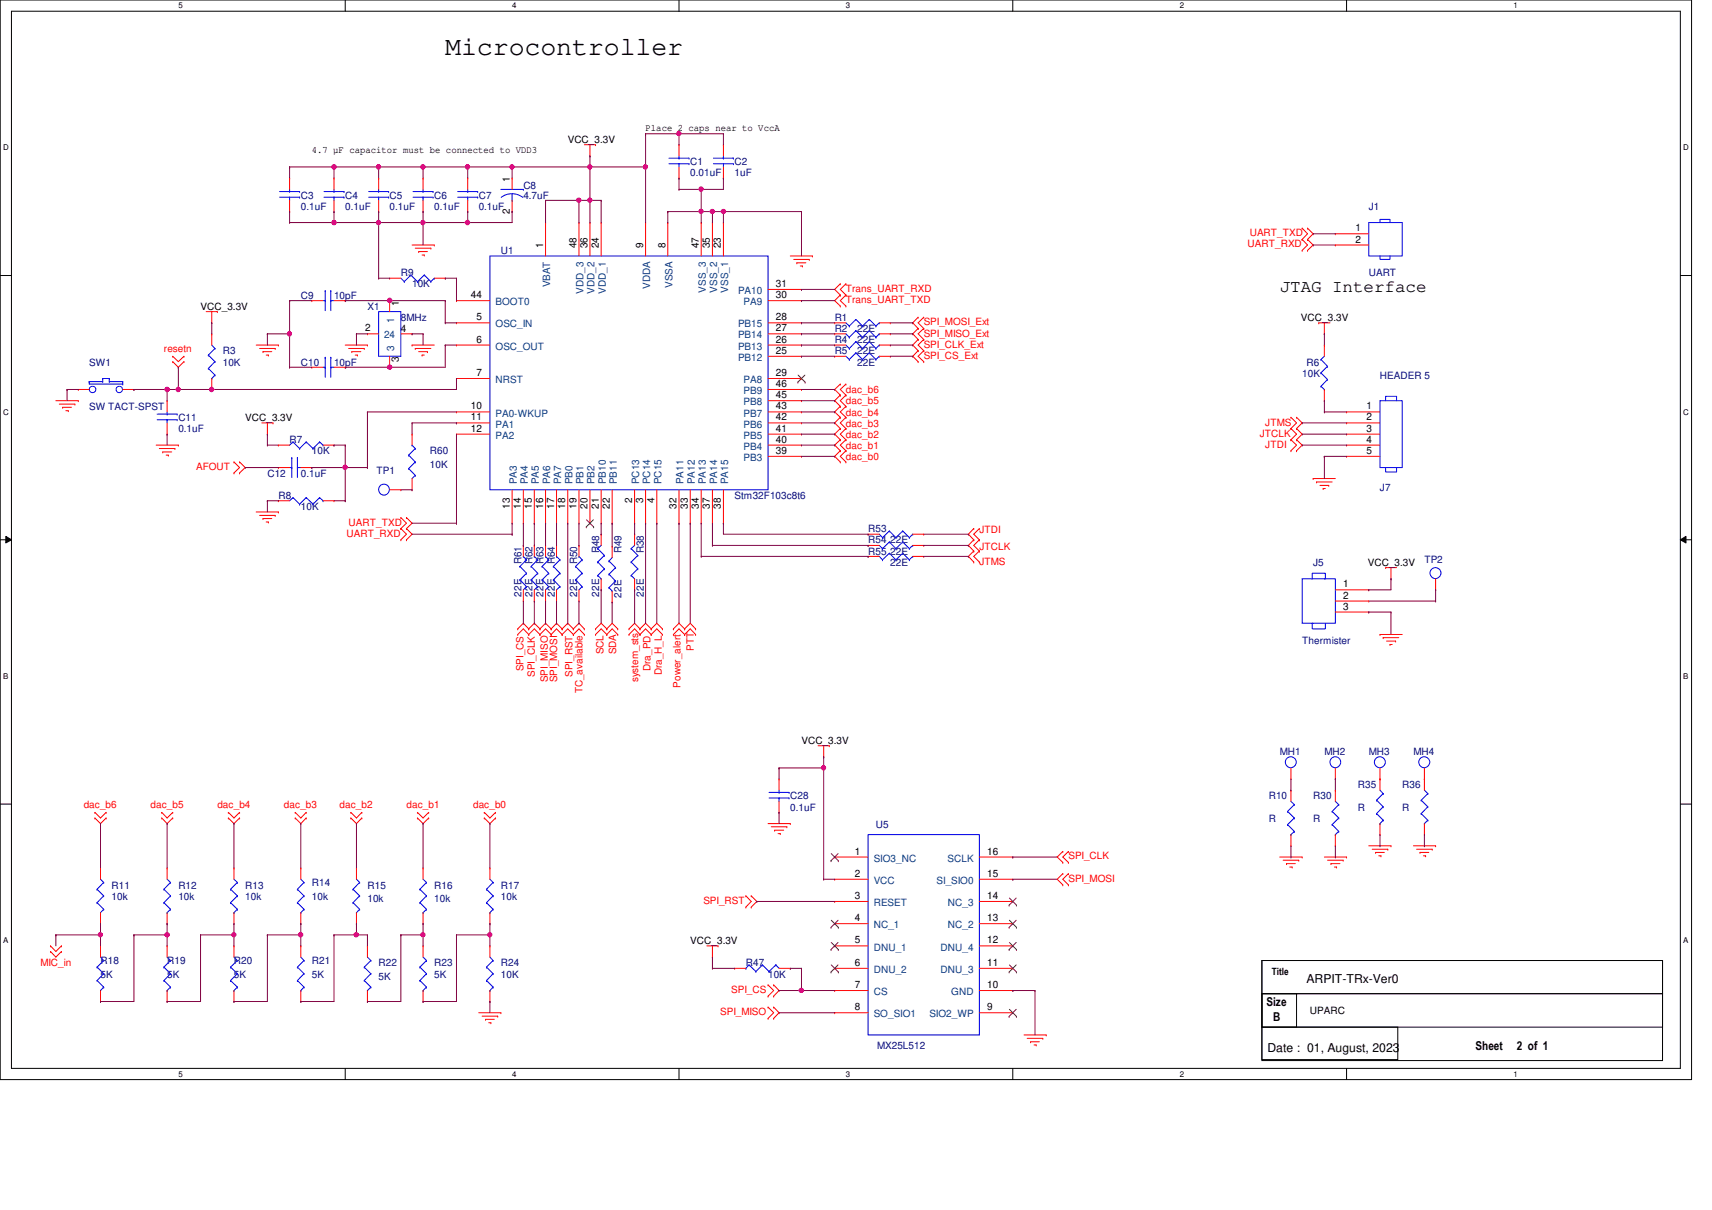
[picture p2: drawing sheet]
<svg xmlns="http://www.w3.org/2000/svg" width="297mm" height="210mm" viewBox="0 0 297 210" stroke-linecap="round" stroke-linejoin="round" font-family="sans-serif">
<defs><g id="words">
<text font-size="4.6" x="77.3" y="9.5">Microcontroller</text>
<text font-size="3" x="222" y="50.7">JTAG Interface</text>
<g font-size="2.1">
<text x="226.7" y="170.5">ARPIT-TRx-Ver0</text>
<text x="219.7" y="174.6">Size</text>
<text x="220.9" y="177.1">B</text>
<text x="219.9" y="182.5">Date : 01, August, 2023</text>
<text x="256" y="182.1">Sheet</text>
<text x="263.2" y="182.1">2 of 1</text>
</g>
<g font-size="1.7">
<text x="112" y="22.6">Place 2 caps near to VccA</text>
<text x="54.1" y="26.5">4.7 µF capacitor must be connected to VDD3</text>
<text x="98.5" y="24.8">VCC_3.3V</text>
<text x="88.4" y="31.5" transform="rotate(-90 88.4 31.5)">1</text>
<text x="88.4" y="37.1" transform="rotate(-90 88.4 37.1)">2</text>
<text x="235.2" y="40.1">1</text>
<text x="94.2" y="43.1" transform="rotate(-90 94.2 43.1)">1</text>
<text x="100" y="43.1" transform="rotate(-90 100 43.1)">48</text>
<text x="101.9" y="43.1" transform="rotate(-90 101.9 43.1)">36</text>
<text x="103.9" y="43.1" transform="rotate(-90 103.9 43.1)">24</text>
<text x="111.6" y="43.1" transform="rotate(-90 111.6 43.1)">9</text>
<text x="115.4" y="43.1" transform="rotate(-90 115.4 43.1)">8</text>
<text x="121.2" y="43.1" transform="rotate(-90 121.2 43.1)">47</text>
<text x="123.2" y="43.1" transform="rotate(-90 123.2 43.1)">35</text>
<text x="125.1" y="43.1" transform="rotate(-90 125.1 43.1)">23</text>
<text x="235.2" y="42.1">2</text>
<text x="34.8" y="53.8">VCC_3.3V</text>
<text x="69.2" y="53.1" transform="rotate(-90 69.2 53.1)">1</text>
<text x="81.7" y="51.7">44</text>
<text x="134.6" y="51.7">30</text>
<text x="134.6" y="49.8">31</text>
<text x="63.4" y="57.5">2</text>
<text x="69.6" y="57.6">4</text>
<text x="82.7" y="55.6">5</text>
<text x="82.7" y="59.4">6</text>
<text x="134.6" y="59.4">26</text>
<text x="134.6" y="57.5">27</text>
<text x="134.6" y="55.6">28</text>
<text x="225.7" y="55.7">VCC_3.3V</text>
<text x="69.2" y="62.7" transform="rotate(-90 69.2 62.7)">3</text>
<text x="82.7" y="65.2">7</text>
<text x="134.6" y="61.4">25</text>
<text x="134.6" y="65.2">29</text>
<text x="81.7" y="71">10</text>
<text x="134.6" y="71">43</text>
<text x="134.6" y="69.1">45</text>
<text x="134.6" y="67.1">46</text>
<text x="237.1" y="71">1</text>
<text x="42.5" y="73.1">VCC_3.3V</text>
<text x="81.7" y="72.9">11</text>
<text x="81.7" y="74.9">12</text>
<text x="134.6" y="76.8">40</text>
<text x="134.6" y="74.9">41</text>
<text x="134.6" y="72.9">42</text>
<text x="237.1" y="72.9">2</text>
<text x="237.1" y="74.9">3</text>
<text x="237.1" y="76.8">4</text>
<text x="134.6" y="78.7">39</text>
<text x="237.1" y="78.7">5</text>
<text x="88.4" y="88.3" transform="rotate(-90 88.4 88.3)">13</text>
<text x="90.4" y="88.3" transform="rotate(-90 90.4 88.3)">14</text>
<text x="92.3" y="88.3" transform="rotate(-90 92.3 88.3)">15</text>
<text x="94.2" y="88.3" transform="rotate(-90 94.2 88.3)">16</text>
<text x="96.1" y="88.3" transform="rotate(-90 96.1 88.3)">17</text>
<text x="98.1" y="88.3" transform="rotate(-90 98.1 88.3)">18</text>
<text x="100" y="88.3" transform="rotate(-90 100 88.3)">19</text>
<text x="101.9" y="88.3" transform="rotate(-90 101.9 88.3)">20</text>
<text x="103.9" y="88.3" transform="rotate(-90 103.9 88.3)">21</text>
<text x="105.8" y="88.3" transform="rotate(-90 105.8 88.3)">22</text>
<text x="109.7" y="87.3" transform="rotate(-90 109.7 87.3)">2</text>
<text x="111.6" y="87.3" transform="rotate(-90 111.6 87.3)">3</text>
<text x="113.5" y="87.3" transform="rotate(-90 113.5 87.3)">4</text>
<text x="117.4" y="88.3" transform="rotate(-90 117.4 88.3)">32</text>
<text x="119.3" y="88.3" transform="rotate(-90 119.3 88.3)">33</text>
<text x="121.2" y="88.3" transform="rotate(-90 121.2 88.3)">34</text>
<text x="123.2" y="88.3" transform="rotate(-90 123.2 88.3)">37</text>
<text x="125.1" y="88.3" transform="rotate(-90 125.1 88.3)">38</text>
<text x="233" y="101.9">1</text>
<text x="237.3" y="98.1">VCC_3.3V</text>
<text x="233" y="103.8">2</text>
<text x="233" y="105.7">3</text>
<text x="139.1" y="129">VCC_3.3V</text>
<text x="148.3" y="148.3">1</text>
<text x="171.3" y="148.3">16</text>
<text x="148.3" y="152.1">2</text>
<text x="148.3" y="156">3</text>
<text x="171.3" y="156">14</text>
<text x="171.3" y="152.1">15</text>
<text x="148.3" y="159.8">4</text>
<text x="171.3" y="159.8">13</text>
<text x="119.8" y="163.8">VCC_3.3V</text>
<text x="148.3" y="163.7">5</text>
<text x="148.3" y="167.6">6</text>
<text x="171.3" y="167.6">11</text>
<text x="171.3" y="163.7">12</text>
<text x="148.3" y="171.4">7</text>
<text x="171.3" y="171.4">10</text>
<text x="220.7" y="169.2">Title</text>
<text x="148.3" y="175.3">8</text>
<text x="171.3" y="175.3">9</text>
<text x="227.3" y="175.9">UPARC</text>
</g>
<g font-size="1.7" fill="#000080">
<text x="119.8" y="28.7">C1</text>
<text x="127.5" y="28.7">C2</text>
<text x="52.2" y="34.5">C3</text>
<text x="59.9" y="34.5">C4</text>
<text x="67.6" y="34.5">C5</text>
<text x="75.4" y="34.5">C6</text>
<text x="83.1" y="34.5">C7</text>
<text x="90.8" y="32.7">C8</text>
<text x="90.8" y="34.5">4.7uF</text>
<text x="119.8" y="30.6">0.01uF</text>
<text x="127.5" y="30.6">1uF</text>
<text x="52.2" y="36.4">0.1uF</text>
<text x="59.9" y="36.4">0.1uF</text>
<text x="67.6" y="36.4">0.1uF</text>
<text x="75.4" y="36.4">0.1uF</text>
<text x="83.1" y="36.4">0.1uF</text>
<text x="237.5" y="36.4">J1</text>
<text x="69.6" y="48">R9</text>
<text x="86.9" y="44.1">U1</text>
<text x="237.5" y="48">UART</text>
<text x="52.2" y="51.8">C9</text>
<text x="58" y="51.8">10pF</text>
<text x="63.8" y="53.8">X1</text>
<text x="71.5" y="49.9">10K</text>
<text x="69.6" y="55.7">8MHz</text>
<text x="144.8" y="59.5">R4</text>
<text x="144.8" y="57.6">R2</text>
<text x="144.8" y="55.7">R1</text>
<text x="148.7" y="59.5">22E</text>
<text x="148.7" y="57.6">22E</text>
<text x="15.5" y="63.4">SW1</text>
<text x="38.6" y="61.5">R3</text>
<text x="38.6" y="63.4">10K</text>
<text x="52.2" y="63.4">C10</text>
<text x="58" y="63.4">10pF</text>
<text x="144.8" y="61.5">R5</text>
<text x="148.7" y="63.4">22E</text>
<text x="148.7" y="61.5">22E</text>
<text x="225.9" y="65.3">10K</text>
<text x="226.7" y="63.4">R6</text>
<text x="239.4" y="65.7">HEADER 5</text>
<text x="15.5" y="71.1">SW TACT-SPST</text>
<text x="30.9" y="73.1">C11</text>
<text x="30.9" y="75">0.1uF</text>
<text x="50.2" y="76.9">R7</text>
<text x="46.4" y="82.7">C12</text>
<text x="52.2" y="82.7">0.1uF</text>
<text x="54.1" y="78.8">10K</text>
<text x="65.3" y="82.3">TP1</text>
<text x="74.6" y="78.8">R60</text>
<text x="74.6" y="81.2">10K</text>
<text x="48.3" y="86.6">R8</text>
<text x="52.2" y="88.5">10K</text>
<text x="127.5" y="86.6">Stm32F103c8t6</text>
<text x="239.4" y="85.2">J7</text>
<text x="104" y="96" transform="rotate(-90 104 96)">R48</text>
<text x="107.8" y="96" transform="rotate(-90 107.8 96)">R49</text>
<text x="111.7" y="96" transform="rotate(-90 111.7 96)">R38</text>
<text x="150.6" y="94.3">R54</text>
<text x="150.6" y="92.4">R53</text>
<text x="154.5" y="94.3">22E</text>
<text x="90.5" y="97.9" transform="rotate(-90 90.5 97.9)">R61</text>
<text x="92.4" y="97.9" transform="rotate(-90 92.4 97.9)">R62</text>
<text x="94.3" y="97.9" transform="rotate(-90 94.3 97.9)">R63</text>
<text x="96.3" y="97.9" transform="rotate(-90 96.3 97.9)">R64</text>
<text x="100.1" y="97.9" transform="rotate(-90 100.1 97.9)">R50</text>
<text x="150.6" y="96.2">R55</text>
<text x="154.5" y="98.1">22E</text>
<text x="154.5" y="96.2">22E</text>
<text x="227.8" y="98.1">J5</text>
<text x="247.1" y="97.7">TP2</text>
<text x="90.5" y="103.5" transform="rotate(-90 90.5 103.5)">22E</text>
<text x="92.4" y="103.5" transform="rotate(-90 92.4 103.5)">22E</text>
<text x="94.3" y="103.5" transform="rotate(-90 94.3 103.5)">22E</text>
<text x="96.3" y="103.5" transform="rotate(-90 96.3 103.5)">22E</text>
<text x="100.1" y="103.5" transform="rotate(-90 100.1 103.5)">22E</text>
<text x="104" y="103.5" transform="rotate(-90 104 103.5)">22E</text>
<text x="107.8" y="103.7" transform="rotate(-90 107.8 103.7)">22E</text>
<text x="111.7" y="103.5" transform="rotate(-90 111.7 103.5)">22E</text>
<text x="225.9" y="111.7">Thermister</text>
<text x="222" y="131">MH1</text>
<text x="229.8" y="131">MH2</text>
<text x="237.5" y="131">MH3</text>
<text x="245.2" y="131">MH4</text>
<text x="235.6" y="136.7">R35</text>
<text x="243.3" y="136.7">R36</text>
<text x="137.1" y="138.7">C28</text>
<text x="137.1" y="140.6">0.1uF</text>
<text x="152" y="143.7">U5</text>
<text x="220.1" y="138.7">R10</text>
<text x="220.1" y="142.5">R</text>
<text x="227.8" y="138.7">R30</text>
<text x="227.8" y="142.5">R</text>
<text x="235.6" y="140.6">R</text>
<text x="243.3" y="140.6">R</text>
<text x="19.3" y="154.1">R11</text>
<text x="30.9" y="154.1">R12</text>
<text x="42.5" y="154.1">R13</text>
<text x="54.1" y="153.8">R14</text>
<text x="63.8" y="154.1">R15</text>
<text x="75.4" y="154.1">R16</text>
<text x="86.9" y="154.1">R17</text>
<text x="19.3" y="156">10k</text>
<text x="30.9" y="156">10k</text>
<text x="42.5" y="156">10k</text>
<text x="54.1" y="156">10k</text>
<text x="63.8" y="156.5">10k</text>
<text x="75.4" y="156.5">10k</text>
<text x="86.9" y="156">10k</text>
<text x="17.4" y="167.3">R18</text>
<text x="29" y="167.3">R19</text>
<text x="40.6" y="167.3">R20</text>
<text x="54.1" y="167.3">R21</text>
<text x="65.7" y="167.6">R22</text>
<text x="75.4" y="167.6">R23</text>
<text x="86.9" y="167.6">R24</text>
<text x="129.4" y="167.6">R47</text>
<text x="17.4" y="169.6">5K</text>
<text x="29" y="169.6">5K</text>
<text x="40.6" y="169.6">5K</text>
<text x="54.1" y="169.6">5K</text>
<text x="65.7" y="170">5K</text>
<text x="75.4" y="169.6">5K</text>
<text x="86.9" y="169.6">10K</text>
<text x="133.3" y="169.6">10K</text>
<text x="152.2" y="181.9">MX25L512</text>
</g>
<g font-size="1.7" fill="#f00">
<text x="216.8" y="41">UART_TXD</text>
<text x="216.4" y="42.9">UART_RXD</text>
<text x="146.8" y="50.7">Trans_UART_RXD</text>
<text x="146.8" y="52.6">Trans_UART_TXD</text>
<text x="160.3" y="56.4">SPI_MOSI_Ext</text>
<text x="160.3" y="58.4">SPI_MISO_Ext</text>
<text x="28.4" y="61.1">resetn</text>
<text x="160.3" y="60.3">SPI_CLK_Ext</text>
<text x="160.3" y="62.2">SPI_CS_Ext</text>
<text x="146.8" y="70.1">dac_b5</text>
<text x="146.8" y="68.2">dac_b6</text>
<text x="146.8" y="74">dac_b3</text>
<text x="146.8" y="72.1">dac_b4</text>
<text x="146.8" y="77.9">dac_b1</text>
<text x="146.8" y="75.9">dac_b2</text>
<text x="218.6" y="75.7">JTCLK</text>
<text x="219.5" y="73.8">JTMS</text>
<text x="219.5" y="77.7">JTDI</text>
<text x="34" y="81.5">AFOUT</text>
<text x="146.8" y="79.8">dac_b0</text>
<text x="60.1" y="93.1">UART_RXD</text>
<text x="60.5" y="91.2">UART_TXD</text>
<text x="169.9" y="95.5">JTCLK</text>
<text x="169.9" y="92.5">JTDI</text>
<text x="169.9" y="98">JTMS</text>
<text x="104.7" y="113.5" transform="rotate(-90 104.7 113.5)">SCL</text>
<text x="106.9" y="113.5" transform="rotate(-90 106.9 113.5)">SDA</text>
<text x="120.4" y="112.9" transform="rotate(-90 120.4 112.9)">PTT</text>
<text x="90.8" y="116.4" transform="rotate(-90 90.8 116.4)">SPI_CS</text>
<text x="92.8" y="117.4" transform="rotate(-90 92.8 117.4)">SPI_CLK</text>
<text x="95.1" y="118.4" transform="rotate(-90 95.1 118.4)">SPI_MISO</text>
<text x="96.6" y="118.4" transform="rotate(-90 96.6 118.4)">SPI_MOSI</text>
<text x="99.4" y="117.4" transform="rotate(-90 99.4 117.4)">SPI_RST</text>
<text x="110.7" y="118.4" transform="rotate(-90 110.7 118.4)">system_sts</text>
<text x="112.9" y="116.4" transform="rotate(-90 112.9 116.4)">Dra_PD</text>
<text x="114.8" y="117.2" transform="rotate(-90 114.8 117.2)">Dra_H_L</text>
<text x="118.1" y="119.3" transform="rotate(-90 118.1 119.3)">Power_alert</text>
<text x="101.1" y="120.3" transform="rotate(-90 101.1 120.3)">TC_available</text>
<text x="14.5" y="140.2">dac_b6</text>
<text x="26.1" y="140.2">dac_b5</text>
<text x="37.7" y="140.2">dac_b4</text>
<text x="49.3" y="140.2">dac_b3</text>
<text x="58.9" y="140.2">dac_b2</text>
<text x="70.5" y="140.2">dac_b1</text>
<text x="82.1" y="140.2">dac_b0</text>
<text x="185.4" y="149.1">SPI_CLK</text>
<text x="185.4" y="153">SPI_MOSI</text>
<text x="122" y="156.8">SPI_RST</text>
<text x="7" y="167.6">MIC_in</text>
<text x="126.9" y="172.3">SPI_CS</text>
<text x="125" y="176.1">SPI_MISO</text>
</g>
<g font-size="1.7" fill="#004080">
<text x="86" y="53">BOOT0</text>
<text x="95.5" y="49.9" transform="rotate(-90 95.5 49.9)">VBAT</text>
<text x="101.3" y="50.9" transform="rotate(-90 101.3 50.9)">VDD_3</text>
<text x="103.2" y="50.9" transform="rotate(-90 103.2 50.9)">VDD_2</text>
<text x="105.1" y="50.9" transform="rotate(-90 105.1 50.9)">VDD_1</text>
<text x="112.8" y="50.1" transform="rotate(-90 112.8 50.1)">VDDA</text>
<text x="116.7" y="50" transform="rotate(-90 116.7 50)">VSSA</text>
<text x="122.5" y="50.8" transform="rotate(-90 122.5 50.8)">VSS_3</text>
<text x="124.4" y="50.8" transform="rotate(-90 124.4 50.8)">VSS_2</text>
<text x="126.3" y="50.8" transform="rotate(-90 126.3 50.8)">VSS_1</text>
<text x="128.1" y="51">PA10</text>
<text x="129" y="53">PA9</text>
<text x="66.7" y="58.7">24</text>
<text x="68.4" y="56" transform="rotate(-90 68.4 56)">1</text>
<text x="86" y="56.8">OSC_IN</text>
<text x="128.1" y="58.7">PB14</text>
<text x="128.1" y="56.8">PB15</text>
<text x="68.4" y="60.8" transform="rotate(-90 68.4 60.8)">3</text>
<text x="86" y="60.7">OSC_OUT</text>
<text x="128.1" y="62.6">PB12</text>
<text x="128.1" y="60.7">PB13</text>
<text x="86" y="66.5">NRST</text>
<text x="129" y="66.5">PA8</text>
<text x="129" y="70.3">PB8</text>
<text x="129" y="68.4">PB9</text>
<text x="86" y="72.3">PA0-WKUP</text>
<text x="86" y="74.2">PA1</text>
<text x="86" y="76.1">PA2</text>
<text x="129" y="76.1">PB5</text>
<text x="129" y="74.2">PB6</text>
<text x="129" y="72.3">PB7</text>
<text x="89.7" y="84" transform="rotate(-90 89.7 84)">PA3</text>
<text x="91.6" y="84" transform="rotate(-90 91.6 84)">PA4</text>
<text x="93.5" y="84" transform="rotate(-90 93.5 84)">PA5</text>
<text x="95.5" y="84" transform="rotate(-90 95.5 84)">PA6</text>
<text x="97.4" y="84" transform="rotate(-90 97.4 84)">PA7</text>
<text x="99.3" y="84" transform="rotate(-90 99.3 84)">PB0</text>
<text x="101.3" y="84" transform="rotate(-90 101.3 84)">PB1</text>
<text x="103.2" y="84" transform="rotate(-90 103.2 84)">PB2</text>
<text x="105.1" y="84" transform="rotate(-90 105.1 84)">PB10</text>
<text x="107" y="84" transform="rotate(-90 107 84)">PB11</text>
<text x="110.9" y="84" transform="rotate(-90 110.9 84)">PC13</text>
<text x="112.8" y="84" transform="rotate(-90 112.8 84)">PC14</text>
<text x="114.8" y="84" transform="rotate(-90 114.8 84)">PC15</text>
<text x="118.6" y="84" transform="rotate(-90 118.6 84)">PA11</text>
<text x="120.6" y="84" transform="rotate(-90 120.6 84)">PA12</text>
<text x="122.5" y="84" transform="rotate(-90 122.5 84)">PA13</text>
<text x="124.4" y="84" transform="rotate(-90 124.4 84)">PA14</text>
<text x="126.3" y="84" transform="rotate(-90 126.3 84)">PA15</text>
<text x="129" y="80">PB3</text>
<text x="129" y="78">PB4</text>
<text x="151.6" y="149.5">SIO3_NC</text>
<text x="164.4" y="149.5">SCLK</text>
<text x="151.6" y="153.3">VCC</text>
<text x="162.5" y="153.3">SI_SIO0</text>
<text x="151.6" y="157.2">RESET</text>
<text x="151.6" y="161">NC_1</text>
<text x="164.5" y="161">NC_2</text>
<text x="164.5" y="157.2">NC_3</text>
<text x="151.6" y="164.9">DNU_1</text>
<text x="163.2" y="164.9">DNU_4</text>
<text x="151.6" y="168.8">DNU_2</text>
<text x="151.6" y="172.6">CS</text>
<text x="163.2" y="168.8">DNU_3</text>
<text x="165.1" y="172.6">GND</text>
<text x="151.6" y="176.5">SO_SIO1</text>
<text x="161.2" y="176.5">SIO2_WP</text>
</g>
<g font-size="1.4">
<text x="30.9" y="1.4">5</text>
<text x="88.9" y="1.4">4</text>
<text x="146.8" y="1.4">3</text>
<text x="204.7" y="1.4">2</text>
<text x="262.6" y="1.4">1</text>
<text x=".5" y="26.1">D</text>
<text x="292.1" y="26.1">D</text>
<text x=".5" y="71.9">C</text>
<text x="292.1" y="71.9">C</text>
<text x=".5" y="117.8">B</text>
<text x="292.1" y="117.8">B</text>
<text x=".5" y="163.6">A</text>
<text x="292.1" y="163.6">A</text>
<text x="30.9" y="186.8">5</text>
<text x="88.9" y="186.8">4</text>
<text x="146.8" y="186.8">3</text>
<text x="204.7" y="186.8">2</text>
<text x="262.6" y="186.8">1</text>
</g>
</g></defs>
<path d="M0 0h293.5v187.3h-293.5zM2 1.9h289.5v183.4h-289.5z" fill="none" stroke="#000" stroke-width=".17"/>
<g fill="#fff">
<path d="M30.9 .2h.8v1.5h-.8z"/>
<path d="M30.9 185.5h.8v1.6h-.8z"/>
</g>
<path d="M59.9 0v1.9M59.9 185.3v2" fill="none" stroke="#000" stroke-width=".17"/>
<g fill="#fff">
<path d="M88.9 .2h.7v1.5h-.7z"/>
<path d="M88.9 185.5h.7v1.6h-.7z"/>
</g>
<path d="M117.8 0v1.9M117.8 185.3v2" fill="none" stroke="#000" stroke-width=".17"/>
<g fill="#fff">
<path d="M146.8 .2h.7v1.5h-.7z"/>
<path d="M146.8 185.5h.7v1.6h-.7z"/>
</g>
<path d="M175.7 0v1.9M175.7 185.3v2" fill="none" stroke="#000" stroke-width=".17"/>
<g fill="#fff">
<path d="M204.7 .2h.7v1.5h-.7z"/>
<path d="M204.7 185.5h.7v1.6h-.7z"/>
</g>
<path d="M233.6 0v1.9M233.6 185.3v2" fill="none" stroke="#000" stroke-width=".17"/>
<g fill="#fff">
<path d="M262.6 .2h.8v1.5h-.8z"/>
<path d="M262.6 185.5h.8v1.6h-.8z"/>
<path d="M.5 24.8h1v1.6h-1z"/>
<path d="M292.1 24.8h.9v1.6h-.9z"/>
<path d="M.5 70.7h1v1.5h-1z"/>
<path d="M292.1 70.7h.9v1.5h-.9z"/>
</g>
<path d="M0 47.8h2M291.5 47.8h2" fill="none" stroke="#000" stroke-width=".17"/>
<g fill="#fff">
<path d="M.5 116.5h.9v1.6h-.9z"/>
<path d="M292.1 116.5h.8v1.6h-.8z"/>
</g>
<path d="M0 93.6h2M1 93l1 .6-1 .6zM291.5 93.6l1-.6v1.2zM291.5 93.6h2" fill="none" stroke="#000" stroke-width=".17"/>
<path d="M1 93l1 .6-1 .6zM291.5 93.6l1-.6v1.2z" fill="#000"/>
<g fill="#fff">
<path d="M.5 162.4h.9v1.5h-.9z"/>
<path d="M292.1 162.4h.8v1.5h-.8z"/>
</g>
<path d="M0 139.5h2M291.5 139.5h2M218.9 166.6h69.6v5.8h-69.6zM218.9 166.6h69.6v17.4h-69.6zM218.9 172.4h69.6v5.8h-69.6zM218.9 172.4h6.1v5.8h-6.1zM218.9 178.2h23.6v5.6h-23.6z" fill="none" stroke="#000" stroke-width=".17"/>
<g fill="none" stroke="#f00" stroke-width=".17">
<path d="M50.2 30.9h.1M50.2 36.7h.1M50.2 30.9v2M50.2 34.8v1.9M58 30.9h.1M58 36.7h.1M58 30.9v2M58 34.8v1.9M65.7 30.9h.1M65.7 36.7h.1M65.7 30.9v2M65.7 34.8v1.9"/>
<path d="M73.4 30.9h.1M73.4 36.7h.1M73.4 30.9v2M73.4 34.8v1.9M81.1 30.9h.1M81.1 36.7h.1M81.1 30.9v2M81.1 34.8v1.9M88.9 30.9h.1M88.9 36.7h.1M88.9 30.9v2M88.9 34.8v1.9"/>
<path d="M94.7 38.6h.1M94.7 38.6v5.8M100.5 38.6h.1M100.5 38.6v5.8M101.4 25.1h1.9M102.4 27.1h.1M102.4 38.6h.1M102.4 25.1v2M102.4 38.6v5.8M103.3 25.1h.1M104.3 38.6h.1M104.3 38.6v5.8"/>
<path d="M112 38.6h.1M112 38.6v5.8M115.9 38.6h.1M115.9 38.6v5.8M117.8 25.1h.1M117.8 30.9h.1M117.8 25.1v2M117.8 29v1.9M121.7 38.6h.1M121.7 38.6v5.8M123.6 38.6h.1M123.6 38.6v5.8"/>
<path d="M125.5 38.6h.1M125.5 25.1h.1M125.5 30.9h.1M125.5 25.1v2M125.5 29v1.9M125.5 38.6v5.8M225.9 39.6h.1M225.9 39.6l1 1-1 .9M226.9 39.6h.1M226.9 39.6l.9 1-.9 .9M35.8 54.1h1.9M36.7 56h.1"/>
<path d="M36.7 57.9h.1M36.7 54.1v1.9M36.7 57.9v2M37.7 54.1h.1M44.4 59.9h3.9M48.3 59.9h.1M54.1 52.2h.1M54.1 52.2h1.9M58 52.2h1.9M59.9 52.2h.1M59.9 59.9h3.9M63.8 59.9h.1"/>
<path d="M63.8 57.9h.1M63.8 57.9h1.9M67.6 48.3h.1M67.6 52.2h.1M67.6 48.3h2M67.6 52.2v1.9M69.6 57.9h1.9M71.5 59.9h.1M71.5 57.9h.1M71.5 42.5h3.8M71.5 59.9h3.8M72 43.1h2.8"/>
<path d="M72.6 43.6h.1M72.6 43.6h1.6M73.2 44.2h.4M73.6 44.2h.1M74.8 43.1h.1M75.3 42.5h.1M75.3 48.3h2M77.3 48.3h.1M79.2 56h.1M79.2 59.9h.1M79.2 52.2h.1M79.2 59.9h5.8"/>
<path d="M79.2 56h5.8M79.2 52.2h5.8M133.3 59.9h5.8M133.3 56h5.8M133.3 57.9h5.8M133.3 52.2h5.8M133.3 50.2h5.8M137.1 44.4h3.9M137.7 45h2.7M138.3 45.6h.1M138.3 45.6h1.5M138.8 46.1h.4"/>
<path d="M139.1 59.9h.1M139.1 57.9h.1M139.1 56h.1M139.1 52.2h.1M139.1 50.2h.1M139.2 46.1h.1M140.4 45h.1M141 44.4h.1M144.8 59.9h.1M144.8 57.9h.1M144.8 56h.1M144.8 59.9h2"/>
<path d="M144.8 56h2M144.8 57.9h2M145.8 49.2h.1M145.8 51.2h.1M145.8 53.1h.1M145.8 49.2l-1 1 1 1M145.8 51.2l-1 1 1 .9M146.8 51.2h.1M146.8 49.2h.1M146.8 53.1h.1M146.8 49.2l-1 1 1 1M146.8 51.2l-1 1 1 .9"/>
<path d="M152.6 59.9h1.9M152.6 56h1.9M152.6 57.9h1.9M154.5 59.9h.1M154.5 57.9h.1M154.5 56h.1M159.3 55h.1M159.3 57h.1M159.3 58.9h.1M159.3 55l-.9 1 .9 1M159.3 57l-.9 .9 .9 1M159.3 58.9l-.9 1 .9 .9"/>
<path d="M160.3 57h.1M160.3 55h.1M160.3 58.9h.1M160.3 55l-1 1 1 1M160.3 57l-1 .9 1 1M160.3 58.9l-1 1 1 .9M225.9 41.5h.1M225.9 43.4h.1M225.9 41.5l1 1-1 .9M226.9 43.4h.1M226.9 41.5h.1M226.9 41.5l.9 1-.9 .9"/>
<path d="M228.8 56h.1M228.8 56h2M229.8 57.9h.1M229.8 59.9h.1M229.8 56v1.9M229.8 59.9v1.9M231.7 40.6h.1M231.7 42.5h.1M231.7 42.5h5.8M231.7 40.6h5.8M9.7 69.5h3.9M10.3 70.1h2.7"/>
<path d="M10.9 70.7h.1M10.9 70.7h1.5M11.4 71.2h.5M11.9 71.2h.1M13 70.1h.1M13.6 69.5h.1M13.6 67.6h.1M13.6 67.6h1.9M21.3 67.6h1.9M23.2 67.6h.1M27.1 77.2h3.8M27.6 77.8h2.7"/>
<path d="M28.2 78.4h.1M28.2 78.4h1.6M28.8 79h.4M29 69.5h.1M29 75.3h.1M29 69.5v2M29 73.4v1.9M29.2 79h.1M30 62.7h.1M30 61.8h.1M30 62.7l.9 1 1-1M30 61.8l.9 .9 1-.9"/>
<path d="M30.3 77.8h.1M30.9 77.2h.1M31.9 62.7h.1M31.9 61.8h.1M36.7 67.6h.1M36.7 65.7v1.9M45 60.5h2.7M45.4 73.4h2M45.6 61h.1M45.6 61h1.6M46.2 61.6h.4M46.4 75.3h.1"/>
<path d="M46.4 73.4v1.9M46.6 61.6h.1M47.4 73.4h.1M47.7 60.5h.1M48.3 77.2h.1M48.3 77.2h1.9M54.1 63.7h.1M54.1 63.7h1.9M56 77.2h2M58 77.2h.1M58 63.7h1.9M59.9 63.7h.1"/>
<path d="M60.5 60.5h2.7M61 61h.1M61 61h1.6M61.6 61.6h.4M62 61.6h.1M63.2 60.5h.1M67.6 63.7h.1M67.6 61.8v1.9M71.5 75.3h.1M71.5 75.3v1.9M72 60.5h.1M72 60.5h2.8"/>
<path d="M72.6 61h1.6M73.2 61.6h.1M73.2 61.6h.4M74.2 61h.1M79.2 65.7h.1M79.2 71.5h.1M79.2 73.4h.1M79.2 75.3h.1M79.2 73.4h5.8M79.2 65.7h5.8M79.2 71.5h5.8M79.2 75.3h5.8"/>
<path d="M133.3 73.4h5.8M133.3 69.5h5.8M133.3 77.2h5.8M133.3 65.7h5.8M133.3 71.5h5.8M133.3 75.3h5.8M133.3 61.8h5.8M133.3 79.2h5.8M133.3 67.6h5.8M139.1 61.8h.1M139.1 65.7h.1M139.1 79.2h.1"/>
<path d="M139.1 77.2h.1M139.1 75.3h.1M139.1 73.4h.1M139.1 71.5h.1M139.1 69.5h.1M139.1 67.6h.1M144.8 61.8h.1M144.8 61.8h2M145.8 72.4h.1M145.8 74.3h.1M145.8 70.5h.1M145.8 68.5h.1"/>
<path d="M145.8 66.6h.1M145.8 78.2h.1M145.8 76.3h.1M145.8 70.5l-1 1 1 .9M145.8 72.4l-1 1 1 .9M145.8 68.5l-1 1 1 1M145.8 66.6l-1 1 1 .9M145.8 74.3l-1 1 1 1M145.8 78.2l-1 1 1 .9M145.8 76.3l-1 .9 1 1M146.8 74.3h.1M146.8 72.4h.1"/>
<path d="M146.8 70.5h.1M146.8 68.5h.1M146.8 66.6h.1M146.8 78.2h.1M146.8 76.3h.1M146.8 68.5l-1 1 1 1M146.8 72.4l-1 1 1 .9M146.8 74.3l-1 1 1 1M146.8 70.5l-1 1 1 .9M146.8 66.6l-1 1 1 .9M146.8 78.2l-1 1 1 .9M146.8 76.3l-1 .9 1 1"/>
<path d="M152.6 61.8h1.9M154.5 61.8h.1M159.3 60.8h.1M159.3 62.7h.1M159.3 60.8l-.9 1 .9 .9M160.3 60.8h.1M160.3 62.7h.1M160.3 60.8l-1 1 1 .9M224 72.4h.1M224 74.3h.1M224 76.3h.1M224 78.2h.1"/>
<path d="M224 72.4l1 1-1 .9M224 74.3l1 1-1 1M224 76.3l1 .9-1 1M225 74.3h.1M225 72.4h.1M225 76.3h.1M225 78.2h.1M225 72.4l.9 1-.9 .9M225 74.3l.9 1-.9 1M225 76.3l.9 .9-.9 1M229.8 69.5h.1M229.8 67.6v1.9"/>
<path d="M233.6 71.5h.1M233.6 73.4h.1M233.6 75.3h.1M233.6 77.2h.1M233.6 79.2h.1M233.6 73.4h5.8M233.6 77.2h5.8M233.6 71.5h5.8M233.6 75.3h5.8M233.6 79.2h5.8M40.6 80.1h.1M40.6 82h.1"/>
<path d="M40.6 80.1l1 1-1 .9M41.6 82h.1M41.6 80.1h.1M41.6 80.1l.9 1-.9 .9M44.4 88.8h3.9M45 89.4h2.7M45.6 90h.1M45.6 90h1.6M46.2 90.6h.4M46.6 90.6h.1M47.7 89.4h.1M48.3 88.8h.1"/>
<path d="M48.3 81.1h.1M48.3 86.9h.1M48.3 81.1h1.9M48.3 86.9h1.9M52.2 81.1h1.9M54.1 81.1h.1M56 86.9h2M58 86.9h.1M67.6 85h2M69.6 91.7h.1M69.6 93.6h.1M69.6 89.8h.1"/>
<path d="M69.6 85h.1M69.6 91.7l.9 1-.9 .9M69.6 89.8l.9 1-.9 .9M70.5 93.6h.1M70.5 91.7h.1M70.5 89.8h.1M70.5 91.7l1 1-1 .9M70.5 89.8l1 1-1 .9M71.5 85h.1M71.5 83v2M88.9 90.8h.1M88.9 85v5.8"/>
<path d="M90.8 90.8h.1M90.8 94.6h.1M90.8 85v5.8M90.8 94.6v1.9M92.7 90.8h.1M92.7 94.6h.1M92.7 85v5.8M92.7 94.6v1.9M94.7 90.8h.1M94.7 94.6h.1M94.7 85v5.8M94.7 94.6v1.9"/>
<path d="M96.6 90.8h.1M96.6 94.6h.1M96.6 85v5.8M96.6 94.6v1.9M98.5 90.8h.1M98.5 85v5.8M100.5 90.8h.1M100.5 94.6h.1M100.5 85v5.8M100.5 94.6v1.9M102.4 90.8h.1M102.4 85v5.8"/>
<path d="M104.3 90.8h.1M104.3 92.7h.1M104.3 85v5.8M104.3 92.7v1.9M106.2 90.8h.1M106.2 94.8h.1M106.2 85v5.8M106.2 94.8v1.9M110.1 90.8h.1M110.1 92.7h.1M110.1 85v5.8M110.1 92.7v1.9"/>
<path d="M112 90.8h.1M112 85v5.8M114 90.8h.1M114 85v5.8M117.8 90.8h.1M117.8 85v5.8M119.8 90.8h.1M119.8 85v5.8M121.7 90.8h.1M121.7 85v5.8M123.6 90.8h.1M123.6 85v5.8"/>
<path d="M125.5 90.8h.1M125.5 85v5.8M145.8 80.1h.1M146.8 80.1h.1M150.6 96.5h.1M150.6 94.6h.1M150.6 92.7h.1M150.6 96.5h2M150.6 94.6h2M150.6 92.7h2M158.4 96.5h1.9M158.4 94.6h1.9"/>
<path d="M158.4 92.7h1.9M160.3 96.5h.1M160.3 94.6h.1M160.3 92.7h.1M168.9 95.6h.1M168.9 97.5h.1M168.9 93.6h.1M168.9 91.7h.1M168.9 95.6l-.9 .9 .9 1M168.9 93.6l-.9 1 .9 1M168.9 91.7l-.9 1 .9 .9M169.9 97.5h.1"/>
<path d="M169.9 95.6h.1M169.9 93.6h.1M169.9 91.7h.1M169.9 95.6l-1 .9 1 1M169.9 93.6l-1 1 1 1M169.9 91.7l-1 1 1 .9M227.8 83h.1M227.8 83h3.9M228.4 83.6h.1M228.4 83.6h2.7M229 84.2h1.5M229.6 84.8h.1"/>
<path d="M229.6 84.8h.4M230.5 84.2h.1M240.4 98.5h.1M240.4 98.5h1.9M241.3 98.5v1.9M89.8 109.1h.1M89.8 110.1h.1M89.8 109.1l1-1 .9 1M89.8 110.1l1-1 .9 1M90.8 104.3h.1M90.8 102.3v2M91.7 109.1h.1"/>
<path d="M91.7 110.1h.1M91.7 109.1l1-1 1 1M91.7 110.1l1-1 1 1M92.7 104.3h.1M92.7 102.3v2M93.7 109.1h.1M93.7 110.1h.1M93.7 109.1l1-1 .9 1M93.7 110.1l1-1 .9 1M94.7 104.3h.1M94.7 102.3v2M95.6 109.1h.1"/>
<path d="M95.6 110.1h.1M95.6 109.1l1-1 .9 1M95.6 110.1l1-1 .9 1M96.6 104.3h.1M96.6 102.3v2M97.5 109.1h.1M97.5 110.1h.1M97.5 109.1l1-1 1 1M97.5 110.1l1-1 1 1M99.5 109.1h.1M99.5 110.1h.1M99.5 109.1l1-1 .9 1"/>
<path d="M99.5 110.1l1-1 .9 1M100.5 104.3h.1M100.5 102.3v2M101.4 109.1h.1M101.4 110.1h.1M103.3 109.1h.1M103.3 110.1h.1M103.3 109.1l1-1 1 1M103.3 110.1l1-1 1 1M104.3 102.3h.1M104.3 100.4v1.9M105.3 109.1h.1"/>
<path d="M105.3 110.1h.1M105.3 109.1l.9-1 1 1M105.3 110.1l.9-1 1 1M106.2 104.4h.1M106.2 102.5v1.9M107.2 109.1h.1M107.2 110.1h.1M109.1 109.1h.1M109.1 110.1h.1M109.1 110.1l1-1 .9 1M109.1 109.1l1-1 .9 1M110.1 102.3h.1"/>
<path d="M110.1 100.4v1.9M111 109.1h.1M111 110.1h.1M111 109.1l1-1 1 1M111 110.1l1-1 1 1M113 109.1h.1M113 110.1h.1M113 109.1l1-1 .9 1M113 110.1l1-1 .9 1M114.9 109.1h.1M114.9 110.1h.1M116.8 109.1h.1"/>
<path d="M116.8 110.1h.1M116.8 110.1l1-1 1 1M116.8 109.1l1-1 1 1M118.8 109.1h.1M118.8 110.1h.1M118.8 109.1l1-1 .9 1M118.8 110.1l1-1 .9 1M120.7 109.1h.1M120.7 110.1h.1M231.7 102.3h5.8M231.7 104.3h5.8M231.7 106.2h5.8"/>
<path d="M237.5 102.3h.1M237.5 104.3h.1M237.5 106.2h.1M239.4 110.1h.1M239.4 110.1h3.9M240 110.6h.1M240 110.6h2.7M240.6 111.2h1.5M241.2 111.8h.1M241.2 111.8h.4M241.3 100.4h.1M242.1 111.2h.1"/>
<path d="M249.1 102.3h.1M249.1 100.4v1.9M135.2 135.1h.1M135.2 135.1v2M135.2 139v1.9M141.9 129.4h2M142.9 131.3h.1M142.9 129.4v1.9M143.9 129.4h.1M224 137.1h.1M224 135.1h.1M224 133.2v1.9"/>
<path d="M224 137.1v1.9M231.7 135.1h.1M231.7 137.1h.1M231.7 133.2v1.9M231.7 137.1v1.9M239.4 135.1h.1M239.4 133.2v3.9M247.1 135.1h.1M247.1 133.2v3.9M16.5 141.9h.1M16.5 140.9h.1M16.5 141.9l.9 1 1-1"/>
<path d="M16.5 140.9l.9 1 1-1M17.4 150.6h.1M17.4 150.6v1.9M17.4 158.3v1.9M18.4 141.9h.1M18.4 140.9h.1M28.1 141.9h.1M28.1 140.9h.1M28.1 141.9l.9 1 1-1M28.1 140.9l.9 1 1-1M29 150.6h.1M29 150.6v1.9"/>
<path d="M29 158.3v1.9M30 141.9h.1M30 140.9h.1M39.6 141.9h.1M39.6 140.9h.1M39.6 141.9l1 1 1-1M39.6 140.9l1 1 1-1M40.6 150.6h.1M40.6 150.6v1.9M40.6 158.3v1.9M41.6 141.9h.1M41.6 140.9h.1"/>
<path d="M51.2 141.9h.1M51.2 140.9h.1M51.2 141.9l1 1 .9-1M51.2 140.9l1 1 .9-1M52.2 150.6h.1M52.2 150.6v1.9M52.2 158.3v1.9M53.1 141.9h.1M53.1 140.9h.1M60.9 141.9h.1M60.9 140.9h.1M60.9 141.9l.9 1 1-1"/>
<path d="M60.9 140.9l.9 1 1-1M61.8 150.6h.1M61.8 150.6v1.9M61.8 158.3v1.9M62.8 141.9h.1M62.8 140.9h.1M72.4 141.9h.1M72.4 140.9h.1M72.4 140.9l1 1 1-1M72.4 141.9l1 1 1-1M73.4 150.6h.1M73.4 150.6v1.9"/>
<path d="M73.4 158.3v1.9M74.4 141.9h.1M74.4 140.9h.1M84 141.9h.1M84 140.9h.1M84 141.9l1 1 1-1M84 140.9l1 1 1-1M85 150.6h.1M85 150.6v1.9M85 158.3v1.9M86 141.9h.1M86 140.9h.1"/>
<path d="M129.4 155.4h.1M129.4 157.4h.1M129.4 155.4l.9 1-.9 1M130.3 157.4h.1M130.3 155.4h.1M130.3 155.4l1 1-1 1M133.3 142.9h3.8M133.8 143.4h2.7M134.4 144h.1M134.4 144h1.6M135 144.6h.4M135.2 140.9h.1"/>
<path d="M135.4 144.6h.1M136.5 143.4h.1M137.1 142.9h.1M144.8 148.7h.1M144.8 152.5h.1M144.8 156.4h.1M144.8 148.7h5.8M144.8 152.5h5.8M144.8 156.4h5.8M169.9 148.7h5.8M169.9 152.5h5.8M169.9 156.4h5.8"/>
<path d="M175.7 156.4h.1M175.7 152.5h.1M175.7 148.7h.1M184.4 151.6h.1M184.4 153.5h.1M184.4 147.7h.1M184.4 149.6h.1M184.4 151.6l-1 .9 1 1M184.4 147.7l-1 1 1 .9M185.4 153.5h.1M185.4 151.6h.1M185.4 149.6h.1"/>
<path d="M185.4 147.7h.1M185.4 151.6l-1 .9 1 1M185.4 147.7l-1 1 1 .9M222 148.7h3.9M222.6 149.2h2.7M223.2 149.8h.1M223.2 149.8h1.5M223.8 150.4h.4M224 146.7h.1M224 144.8v1.9M224.2 150.4h.1M225.3 149.2h.1"/>
<path d="M225.9 148.7h.1M229.8 148.7h3.8M230.3 149.2h2.7M230.9 149.8h.1M230.9 149.8h1.6M231.5 150.4h.4M231.7 146.7h.1M231.7 144.8v1.9M231.9 150.4h.1M233 149.2h.1M233.6 148.7h.1M237.5 146.7h3.8"/>
<path d="M238.1 147.3h2.7M238.7 147.9h.1M238.7 147.9h1.5M239.2 148.5h.4M239.4 144.8h.1M239.4 142.9v1.9M239.6 148.5h.1M240.8 147.3h.1M241.3 146.7h.1M245.2 146.7h3.9M245.8 147.3h2.7M246.4 147.9h.1"/>
<path d="M246.4 147.9h1.5M247 148.5h.4M247.1 144.8h.1M247.1 142.9v1.9M247.4 148.5h.1M248.5 147.3h.1M249.1 146.7h.1M8.8 165.1h.1M8.8 164.1h.1M8.8 165.1l.9 .9 1-.9M8.8 164.1l.9 1 1-1M10.7 165.1h.1"/>
<path d="M10.7 164.1h.1M17.4 164.1h.1M17.4 173.7h.1M17.4 160.2h.1M17.4 164.1v1.9M17.4 171.8v1.9M29 164.1h.1M29 173.7h.1M29 160.2h.1M29 164.1v1.9M29 171.8v1.9M40.6 160.2h.1"/>
<path d="M40.6 164.1h.1M40.6 173.7h.1M40.6 164.1v1.9M40.6 171.8v1.9M52.2 160.2h.1M52.2 164.1h.1M52.2 173.7h.1M52.2 164.1v1.9M52.2 171.8v1.9M61.8 160.2h.1M63.8 164.1h.1M63.8 173.7h.1"/>
<path d="M63.8 164.1v1.9M63.8 171.8v1.9M73.4 160.2h.1M73.4 164.1h.1M73.4 173.7h.1M73.4 164.1v1.9M73.4 171.8v1.9M83.1 175.7h3.8M83.6 176.3h2.8M84.2 176.8h.1M84.2 176.8h1.6M84.8 177.4h.4"/>
<path d="M85 160.2h.1M85 164.1h.1M85 173.7h.1M85 164.1v1.9M85 171.8v1.9M85.2 177.4h.1M86.4 176.3h.1M86.9 175.7h.1M122.6 164.1h2M123.6 166h.1M123.6 164.1v1.9M124.6 164.1h.1"/>
<path d="M127.5 168h.1M127.5 168h1.9M133.3 174.7h.1M133.3 176.7h.1M133.3 170.9h.1M133.3 172.8h.1M133.3 174.7l.9 1-.9 1M133.3 170.9l.9 .9-.9 1M134.2 176.7h.1M134.2 174.7h.1M134.2 172.8h.1M134.2 170.9h.1"/>
<path d="M134.2 174.7l1 1-1 1M134.2 170.9l1 .9-1 1M135.2 168h1.9M137.1 168h.1M144.8 160.2h.1M144.8 164.1h.1M144.8 168h.1M144.8 171.8h.1M144.8 175.7h.1M144.8 175.7h5.8M144.8 164.1h5.8M144.8 160.2h5.8"/>
<path d="M144.8 168h5.8M144.8 171.8h5.8M169.9 175.7h5.8M169.9 164.1h5.8M169.9 160.2h5.8M169.9 168h5.8M169.9 171.8h5.8M175.7 175.7h.1M175.7 171.8h.1M175.7 168h.1M175.7 164.1h.1M175.7 160.2h.1"/>
<path d="M177.7 179.5h3.8M181.5 179.5h.1M178.2 180.1h2.7M178.8 180.7h.1M178.8 180.7h1.5M179.4 181.3h.4M179.8 181.3h.1M180.9 180.1h.1"/>
</g>
<g fill="none" stroke="#00f" stroke-width=".17">
<path d="M48.5 34.2h3.5M48.5 33.2h3.5M50.2 33.2h.1M50.2 34.2h.1M50.2 32.9v.3M50.2 34.2v.6M52 34.2h.1M52 33.2h.1M56.2 34.2h3.5M56.2 33.2h3.5M58 33.2h.1M58 34.2h.1"/>
<path d="M58 32.9v.3M58 34.2v.6M59.7 34.2h.1M59.7 33.2h.1M64 34.2h3.4M64 33.2h3.4M65.7 33.2h.1M65.7 34.2h.1M65.7 32.9v.3M65.7 34.2v.6M67.4 34.2h.1M67.4 33.2h.1"/>
<path d="M71.7 34.2h3.4M71.7 33.2h3.4M73.4 33.2h.1M73.4 34.2h.1M73.4 32.9v.3M73.4 34.2v.6M75.1 34.2h.1M75.1 33.2h.1M79.4 34.2h3.5M79.4 33.2h3.5M81.1 33.2h.1M81.1 34.2h.1"/>
<path d="M81.1 32.9v.3M81.1 34.2v.6M82.9 34.2h.1M82.9 33.2h.1M86.9 32.9h3.9M88.9 34.8h.1M88.9 33.6l1.1 .2 .7 .4M88.9 33.6l-.9 .1-1.1 .5M88.9 33.6v1.2M90.8 32.9h.1M116.1 28.4h3.4M116.1 27.4h3.4"/>
<path d="M117.8 27.4h.1M117.8 28.4h.1M117.8 27.1v.3M117.8 28.4v.6M119.5 28.4h.1M119.5 27.4h.1M123.8 28.4h3.5M123.8 27.4h3.5M125.5 27.4h.1M125.5 28.4h.1M125.5 27.1v.3M125.5 28.4v.6"/>
<path d="M127.3 28.4h.1M127.3 27.4h.1M237.5 38.6h5.8v5.8h-5.8zM239.4 38.6v-.5h1.8v.5M36.7 59.9l.6 .6M56 52.2h.4M56.4 52.2h.1M56.4 50.4h.1M56.4 50.4v3.5M57.4 50.4h.1M57.4 52.2h.1M57.4 50.4v3.5"/>
<path d="M57.4 52.2h.6M65.7 54.1h3.9v7.7h-3.9zM69.6 48.3l.5 .6M70.1 48.9h.1M71.3 47.7h.1M71.3 47.7l-1.2 1.2M71.3 47.7l1.1 1.2M72.4 48.9h.1M73.6 47.7h.1M73.6 47.7l-1.2 1.2M73.6 47.7l1.2 1.2M74.8 48.9h.1"/>
<path d="M75.3 48.3h.1M75.3 48.3l-.5 .6M85 44.4h48.3v40.6h-48.3zM146.8 59.9l.6 .6M146.8 57.9l.6 .6M146.8 56l.6 .6M147.4 58.5h.1M147.4 56.6h.1M148.5 59.3h.1M148.5 57.4h.1M148.5 55.4h.1M148.5 59.3l-1.1 1.2"/>
<path d="M148.5 59.3l1.1 1.2M148.5 57.4l-1.1 1.1M148.5 57.4l1.1 1.1M148.5 55.4l-1.1 1.2M148.5 55.4l1.1 1.2M149.6 58.5h.1M149.6 56.6h.1M150.8 59.3h.1M150.8 57.4h.1M150.8 55.4h.1M150.8 59.3l-1.2 1.2M150.8 59.3l1.2 1.2"/>
<path d="M150.8 57.4l-1.2 1.1M150.8 57.4l1.2 1.1M150.8 55.4l-1.2 1.2M150.8 55.4l1.2 1.2M152 58.5h.1M152 56.6h.1M152.6 59.9h.1M152.6 57.9h.1M152.6 56h.1M152.6 59.9l-.6 .6M152.6 57.9l-.6 .6M152.6 56l-.6 .6"/>
<path d="M239.4 44.4v.6h1.8v-.6M15.5 66.2h.1M15.5 66.2v.4h5.8M15.5 66.2h2.3M17.8 65.7h.1M17.8 66.2h.1M17.8 65.7h1.2M17.8 65.7v.5M19 66.2h.1M19 65.7h.1M19 66.2h2.3M19 65.7v.5"/>
<path d="M21.3 66.6h.1M21.3 66.2h.1M21.3 66.2v.4M27.3 72.8h3.4M27.3 71.8h3.4M29 71.8h.1M29 72.8h.1M29 71.5v.3M29 72.8v.6M30.7 72.8h.1M30.7 71.8h.1M36.1 61.6h.1"/>
<path d="M36.1 63.9h.1M36.1 61.6l1.2 1.1M36.1 63.9l1.2 1.2M36.7 65.7h.1M37.3 60.5h.1M37.3 62.7h.1M37.3 65.1h.1M37.3 60.5l-1.2 1.1M37.3 62.7l-1.2 1.2M37.3 65.1l-.6 .6M50.6 79.4h.1M50.6 79.4v3.4"/>
<path d="M50.8 76.7h.1M50.8 76.7l-.6 .5M50.8 76.7l1.2 1.1M51.6 79.4h.1M51.6 79.4v3.4M52 77.8h.1M53.1 76.7h.1M53.1 76.7l-1.1 1.1M53.1 76.7l1.2 1.1M54.3 77.8h.1M55.5 76.7h.1M55.5 76.7l-1.2 1.1"/>
<path d="M55.5 76.7l.5 .5M56 77.2h.1M56 63.7h.4M56.4 63.7h.1M56.4 62h.1M56.4 62v3.4M57.4 62h.1M57.4 63.7h.1M57.4 63.7h.6M57.4 62v3.4M70.9 79h.1M70.9 79l1.1 1.1"/>
<path d="M71.5 77.2h.1M71.5 77.2l.5 .6M72 77.8h.1M72 77.8l-1.1 1.2M146.8 61.8l.6 .6M147.4 62.4h.1M147.4 60.5h.1M148.5 61.2h.1M148.5 61.2l-1.1 1.2M148.5 61.2l1.1 1.2M149.6 62.4h.1M149.6 60.5h.1"/>
<path d="M150.8 61.2h.1M150.8 61.2l-1.2 1.2M150.8 61.2l1.2 1.2M152 62.4h.1M152 60.5h.1M152.6 61.8h.1M152.6 61.8l-.6 .6M229.2 62.4h.1M229.2 64.7h.1M229.2 67h.1M229.2 62.4l1.1 1.1M229.2 64.7l1.1 1.1"/>
<path d="M229.2 67l.6 .6M229.8 67.6h.1M229.8 61.8l-.6 .6M230.3 63.5h.1M230.3 65.8h.1M230.3 63.5l-1.1 1.2M230.3 65.8l-1.1 1.2M239.4 69.5h3.9v11.6h-3.9zM240.4 69.5v-.8h1.9v.8M50.2 81.1h.4M50.6 81.1h.1M50.8 86.3h.1"/>
<path d="M50.8 86.3l-.6 .6M50.8 86.3l1.2 1.2M51.6 81.1h.1M51.6 81.1h.6M52 87.5h.1M53.1 86.3h.1M53.1 86.3l-1.1 1.2M53.1 86.3l1.2 1.2M54.3 87.5h.1M55.5 86.3h.1M55.5 86.3l-1.2 1.2M55.5 86.3l.5 .6"/>
<path d="M56 86.9h.1M70.9 81.3h.1M70.9 81.3l1.1 1.2M72 82.5h.1M72 80.1h.1M72 82.5l-.5 .5M72 80.1l-1.1 1.2M90.2 98.3h.1M90.2 98.3l1.2 1.1M90.8 96.5h.1M90.8 96.5l.6 .6M91.4 99.4h.1"/>
<path d="M91.4 97.1h.1M91.4 99.4l-1.2 1.2M91.4 97.1l-1.2 1.2M92.2 98.3h.1M92.2 98.3l1.1 1.1M92.7 96.5h.1M92.7 96.5l.6 .6M93.3 99.4h.1M93.3 97.1h.1M93.3 99.4l-1.1 1.2M93.3 97.1l-1.1 1.2M94.1 98.3h.1"/>
<path d="M94.1 98.3l1.1 1.1M94.7 96.5h.1M94.7 96.5l.5 .6M95.2 99.4h.1M95.2 97.1h.1M95.2 99.4l-1.1 1.2M95.2 97.1l-1.1 1.2M96 98.3h.1M96 98.3l1.2 1.1M96.6 96.5h.1M96.6 96.5l.6 .6M97.2 99.4h.1"/>
<path d="M97.2 97.1h.1M97.2 99.4l-1.2 1.2M97.2 97.1l-1.2 1.2M99.9 98.3h.1M99.9 98.3l1.1 1.1M100.5 96.5h.1M100.5 96.5l.5 .6M101 99.4h.1M101 97.1h.1M101 99.4l-1.1 1.2M101 97.1l-1.1 1.2M103.7 95.2h.1"/>
<path d="M103.7 97.5h.1M103.7 99.8h.1M103.7 95.2l1.2 1.2M103.7 97.5l1.2 1.2M103.7 99.8l.6 .6M104.3 94.6l-.6 .6M104.9 96.4h.1M104.9 98.7h.1M104.9 96.4l-1.2 1.1M104.9 98.7l-1.2 1.1M105.7 97.3h.1M105.7 99.6h.1"/>
<path d="M105.7 97.3l1.1 1.2M105.7 99.6l1.1 1.2M106.2 96.7l-.5 .6M106.8 98.5h.1M106.8 98.5l-1.1 1.1M109.5 95.2h.1M109.5 97.5h.1M109.5 99.8h.1M109.5 95.2l1.2 1.2M109.5 97.5l1.2 1.2M109.5 99.8l.6 .6M110.1 94.6l-.6 .6"/>
<path d="M110.7 96.4h.1M110.7 98.7h.1M110.7 96.4l-1.2 1.1M110.7 98.7l-1.2 1.1M152.6 96.5l.5 .6M152.6 94.6l.5 .6M152.6 92.7l.5 .6M153.1 97.1h.1M153.1 95.2h.1M153.1 93.3h.1M154.3 96h.1M154.3 94h.1"/>
<path d="M154.3 92.1h.1M154.3 96l-1.2 1.1M154.3 96l1.1 1.1M154.3 94l-1.2 1.2M154.3 94l1.1 1.2M154.3 92.1l-1.2 1.2M154.3 92.1l1.1 1.2M155.4 97.1h.1M155.4 95.2h.1M155.4 93.3h.1M156.6 96h.1M156.6 94h.1"/>
<path d="M156.6 92.1h.1M156.6 96l-1.2 1.1M156.6 96l1.2 1.1M156.6 94l-1.2 1.2M156.6 94l1.2 1.2M156.6 92.1l-1.2 1.2M156.6 92.1l1.2 1.2M157.8 97.1h.1M157.8 95.2h.1M157.8 93.3h.1M158.4 96.5h.1M158.4 94.6h.1"/>
<path d="M158.4 92.7h.1M158.4 96.5l-.6 .6M158.4 94.6l-.6 .6M158.4 92.7l-.6 .6M240.4 81.1v.8h1.9v-.8M90.2 100.6h.1M90.2 100.6l1.2 1.2M91.4 101.8h.1M91.4 101.8l-.6 .5M92.2 100.6h.1M92.2 100.6l1.1 1.2M93.3 101.8h.1"/>
<path d="M93.3 101.8l-.6 .5M94.1 100.6h.1M94.1 100.6l1.1 1.2M95.2 101.8h.1M95.2 101.8l-.5 .5M96 100.6h.1M96 100.6l1.2 1.2M97.2 101.8h.1M97.2 101.8l-.6 .5M99.9 100.6h.1M99.9 100.6l1.1 1.2M101 101.8h.1"/>
<path d="M101 101.8l-.5 .5M104.3 100.4h.1M105.7 101.9h.1M105.7 101.9l.5 .6M106.2 102.5h.1M106.8 100.8h.1M106.8 100.8l-1.1 1.1M110.1 100.4h.1M225.9 100.4h5.8v7.7h-5.8zM227.7 100.4v-1h2.3v1h-.2M227.8 108.1h-.1v1h2.3v-1M133.4 138.4h3.5"/>
<path d="M133.4 137.5h3.5M135.2 137.5h.1M135.2 138.4h.1M135.2 137.1v.4M135.2 138.4v.6M136.9 138.4h.1M136.9 137.5h.1M224 139l.6 .6M224.6 139.6h.1M224.6 139.6l-1.2 1.2M231.7 139l.6 .6M232.3 139.6h.1"/>
<path d="M232.3 139.6l-1.2 1.2M238.8 138.8h.1M238.8 138.8l1.2 1.2M239.4 137.1l.6 .6M240 137.7h.1M240 140h.1M240 137.7l-1.2 1.1M240 140l-1.2 1.1M246.6 138.8h.1M246.6 138.8l1.1 1.2M247.1 137.1l.6 .6M247.7 137.7h.1"/>
<path d="M247.7 140h.1M247.7 137.7l-1.1 1.1M247.7 140l-1.1 1.1M16.8 154.3h.1M16.8 156.6h.1M16.8 154.3l1.2 1.1M16.8 156.6l1.2 1.1M17.4 158.3h.1M17.4 152.5l.6 .6M18 153.1h.1M18 155.4h.1M18 157.7h.1"/>
<path d="M18 153.1l-1.2 1.2M18 155.4l-1.2 1.2M18 157.7l-.6 .6M28.4 154.3h.1M28.4 156.6h.1M28.4 154.3l1.2 1.1M28.4 156.6l1.2 1.1M29 158.3h.1M29 152.5l.6 .6M29.6 153.1h.1M29.6 155.4h.1M29.6 157.7h.1"/>
<path d="M29.6 153.1l-1.2 1.2M29.6 155.4l-1.2 1.2M29.6 157.7l-.6 .6M40 154.3h.1M40 156.6h.1M40 154.3l1.2 1.1M40 156.6l1.2 1.1M40.6 158.3h.1M40.6 152.5l.6 .6M41.2 153.1h.1M41.2 155.4h.1M41.2 157.7h.1"/>
<path d="M41.2 153.1l-1.2 1.2M41.2 155.4l-1.2 1.2M41.2 157.7l-.6 .6M51.6 154.3h.1M51.6 156.6h.1M51.6 154.3l1.1 1.1M51.6 156.6l1.1 1.1M52.2 158.3h.1M52.2 152.5l.5 .6M52.7 153.1h.1M52.7 155.4h.1M52.7 157.7h.1"/>
<path d="M52.7 153.1l-1.1 1.2M52.7 155.4l-1.1 1.2M52.7 157.7l-.5 .6M61.3 154.3h.1M61.3 156.6h.1M61.3 154.3l1.1 1.1M61.3 156.6l1.1 1.1M61.8 158.3h.1M61.8 152.5l.6 .6M62.4 153.1h.1M62.4 155.4h.1M62.4 157.7h.1"/>
<path d="M62.4 153.1l-1.1 1.2M62.4 155.4l-1.1 1.2M62.4 157.7l-.6 .6M72.9 154.3h.1M72.9 156.6h.1M72.9 154.3l1.1 1.1M72.9 156.6l1.1 1.1M73.4 158.3h.1M73.4 152.5l.6 .6M74 153.1h.1M74 155.4h.1M74 157.7h.1"/>
<path d="M74 153.1l-1.1 1.2M74 155.4l-1.1 1.2M74 157.7l-.6 .6M84.4 154.3h.1M84.4 156.6h.1M84.4 154.3l1.2 1.1M84.4 156.6l1.2 1.1M85 158.3h.1M85 152.5l.6 .6M85.6 153.1h.1M85.6 155.4h.1M85.6 157.7h.1"/>
<path d="M85.6 153.1l-1.2 1.2M85.6 155.4l-1.2 1.2M85.6 157.7l-.6 .6M150.6 144.8h19.3v34.7h-19.3zM223.4 140.8h.1M223.4 143h.1M223.4 140.8l1.2 1.1M223.4 143l1.2 1.2M224 144.8h.1M224.6 141.9h.1M224.6 144.2h.1M224.6 141.9l-1.2 1.1"/>
<path d="M224.6 144.2l-.6 .6M231.1 140.8h.1M231.1 143h.1M231.1 140.8l1.2 1.1M231.1 143l1.2 1.2M231.7 144.8h.1M232.3 141.9h.1M232.3 144.2h.1M232.3 141.9l-1.2 1.1M232.3 144.2l-.6 .6M238.8 141.1h.1M238.8 141.1l1.2 1.2"/>
<path d="M239.4 142.9h.1M240 142.3h.1M240 142.3l-.6 .6M246.6 141.1h.1M246.6 141.1l1.1 1.2M247.1 142.9h.1M247.7 142.3h.1M247.7 142.3l-.6 .6M16.8 167.8h.1M16.8 170.1h.1M16.8 167.8l1.2 1.1M16.8 170.1l1.2 1.1"/>
<path d="M17.4 171.8h.1M17.4 166l.6 .6M18 166.6h.1M18 168.9h.1M18 171.2h.1M18 166.6l-1.2 1.2M18 168.9l-1.2 1.2M18 171.2l-.6 .6M28.4 167.8h.1M28.4 170.1h.1M28.4 167.8l1.2 1.1M28.4 170.1l1.2 1.1"/>
<path d="M29 171.8h.1M29 166l.6 .6M29.6 166.6h.1M29.6 168.9h.1M29.6 171.2h.1M29.6 166.6l-1.2 1.2M29.6 168.9l-1.2 1.2M29.6 171.2l-.6 .6M40 167.8h.1M40 170.1h.1M40 167.8l1.2 1.1M40 170.1l1.2 1.1"/>
<path d="M40.6 171.8h.1M40.6 166l.6 .6M41.2 166.6h.1M41.2 168.9h.1M41.2 171.2h.1M41.2 168.9l-1.2 1.2M41.2 171.2l-.6 .6M41.2 166.6l-1.2 1.2M51.6 167.8h.1M51.6 170.1h.1M51.6 167.8l1.1 1.1M51.6 170.1l1.1 1.1"/>
<path d="M52.2 171.8h.1M52.2 166l.5 .6M52.7 166.6h.1M52.7 168.9h.1M52.7 171.2h.1M52.7 166.6l-1.1 1.2M52.7 168.9l-1.1 1.2M52.7 171.2l-.5 .6M63.2 167.8h.1M63.2 170.1h.1M63.2 167.8l1.1 1.1M63.2 170.1l1.1 1.1"/>
<path d="M63.8 171.8h.1M63.8 166l.5 .6M64.3 166.6h.1M64.3 168.9h.1M64.3 171.2h.1M64.3 166.6l-1.1 1.2M64.3 168.9l-1.1 1.2M64.3 171.2l-.5 .6M72.9 167.8h.1M72.9 170.1h.1M72.9 167.8l1.1 1.1M72.9 170.1l1.1 1.1"/>
<path d="M73.4 171.8h.1M73.4 166l.6 .6M74 166.6h.1M74 168.9h.1M74 171.2h.1M74 166.6l-1.1 1.2M74 168.9l-1.1 1.2M74 171.2l-.6 .6M84.4 167.8h.1M84.4 170.1h.1M84.4 167.8l1.2 1.1M84.4 170.1l1.2 1.1"/>
<path d="M85 171.8h.1M85 166l.6 .6M85.6 166.6h.1M85.6 168.9h.1M85.6 171.2h.1M85.6 166.6l-1.2 1.2M85.6 168.9l-1.2 1.2M85.6 171.2l-.6 .6M129.4 168h.1M130 167.4h.1M130 167.4l1.1 1.1M130 167.4l-.6 .6"/>
<path d="M131.1 168.5h.1M132.3 167.4h.1M132.3 167.4l1.1 1.1M132.3 167.4l-1.2 1.1M133.4 168.5h.1M134.6 167.4h.1M134.6 167.4l.6 .6M134.6 167.4l-1.2 1.1"/>
<circle cx="16.1" cy="67.6" r=".56"/>
<circle cx="20.7" cy="67.6" r=".56"/>
<circle cx="66.6" cy="84.9" r=".94"/>
<circle cx="249.1" cy="99.4" r=".95"/>
<circle cx="224" cy="132.2" r=".95"/>
<circle cx="231.7" cy="132.2" r=".94"/>
<circle cx="239.4" cy="132.2" r=".95"/>
<circle cx="247.1" cy="132.2" r=".95"/>
</g>
<g fill="none" stroke="#804000" stroke-width=".17">
<path d="M138.4 66.3h.1M138.5 65.1l1.2 1.2M139.7 65.1l-1.3 1.2M139.7 66.3h.1M101.7 91.4h.1M101.8 90.2l1.2 1.2M103 90.2l-1.3 1.2M103 91.4h.1M144.2 149.3h.1M144.2 148.1l1.3 1.2M144.2 159.6l1.3 1.3M145.4 148.1l-1.2 1.2"/>
<path d="M145.4 159.6l-1.2 1.3M145.5 149.3h.1M175.1 157h.1M175.1 159.6l1.3 1.3M175.1 155.8l1.3 1.2M176.3 159.6l-1.2 1.3M176.3 155.8l-1.2 1.2M176.4 157h.1M144.2 160.9h.1M144.2 164.7h.1M144.2 168.6h.1M144.2 163.5l1.3 1.2"/>
<path d="M144.2 167.4l1.3 1.2M145.4 163.5l-1.2 1.2M145.4 167.4l-1.2 1.2M145.5 160.9h.1M145.5 164.7h.1M145.5 168.6h.1M175.1 176.3h.1M175.1 168.6h.1M175.1 164.7h.1M175.1 160.9h.1M175.1 175.1l1.3 1.2M175.1 167.4l1.3 1.2"/>
<path d="M175.1 163.5l1.3 1.2M176.3 175.1l-1.2 1.2M176.3 167.4l-1.2 1.2M176.3 163.5l-1.2 1.2M176.4 176.3h.1M176.4 168.6h.1M176.4 164.7h.1M176.4 160.9h.1"/>
</g>
<path d="M88.9 29h.1M88.9 29v1.9" fill="none" stroke="#800040" stroke-width=".17"/>
<circle cx="88.8" cy="29" r=".38" fill="#f0f"/>
<circle cx="88.8" cy="29" r=".38" fill="none" stroke="#f0f" stroke-width=".17"/>
<path d="M65.7 29h.1M65.7 29h15.4M65.7 29v1.9M73.4 29h.1" fill="none" stroke="#800040" stroke-width=".17"/>
<circle cx="81.1" cy="29" r=".38" fill="#f0f"/>
<circle cx="81.1" cy="29" r=".38" fill="none" stroke="#f0f" stroke-width=".17"/>
<circle cx="73.4" cy="29" r=".38" fill="#f0f"/>
<circle cx="73.4" cy="29" r=".38" fill="none" stroke="#f0f" stroke-width=".17"/>
<path d="M73.4 29h.1M73.4 38.6h.1M73.4 29v1.9M73.4 38.6h7.7M81.1 29h.1M81.1 29h7.8M81.1 29v1.9" fill="none" stroke="#800040" stroke-width=".17"/>
<circle cx="81.1" cy="38.6" r=".38" fill="#f0f"/>
<circle cx="81.1" cy="38.6" r=".38" fill="none" stroke="#f0f" stroke-width=".17"/>
<circle cx="73.4" cy="38.6" r=".38" fill="#f0f"/>
<circle cx="73.4" cy="38.6" r=".38" fill="none" stroke="#f0f" stroke-width=".17"/>
<path d="M65.7 38.6h.1M73.4 36.7h.1M73.4 36.7v1.9h-7.7M81.1 38.6h.1M81.1 38.6h7.8" fill="none" stroke="#800040" stroke-width=".17"/>
<circle cx="65.7" cy="38.6" r=".38" fill="#f0f"/>
<circle cx="65.7" cy="38.6" r=".38" fill="none" stroke="#f0f" stroke-width=".17"/>
<path d="M65.7 36.7h.1M65.7 36.7v1.9M73.4 38.6h.1M73.4 38.6v3.9M102.4 34.8h.1M102.4 34.8v3.8M102.4 34.8h1.9M104.3 34.8h.1M104.3 34.8v3.8M36.7 56h.1M36.7 56v1.9" fill="none" stroke="#800040" stroke-width=".17"/>
<circle cx="102.3" cy="34.7" r=".37" fill="#f0f"/>
<circle cx="102.3" cy="34.7" r=".37" fill="none" stroke="#f0f" stroke-width=".17"/>
<path d="M102.4 27.1h.1M102.4 27.1v1.9M46.4 57.9h.1M46.4 57.9v2M46.4 57.9h3.8M50.2 52.2h.1M50.2 57.9h.1M50.2 52.2v11.5M50.2 52.2h3.9M59.9 52.2h.1M59.9 52.2h7.7" fill="none" stroke="#800040" stroke-width=".17"/>
<circle cx="50.2" cy="57.9" r=".38" fill="#f0f"/>
<circle cx="50.2" cy="57.9" r=".38" fill="none" stroke="#f0f" stroke-width=".17"/>
<g fill="none" stroke="#800040" stroke-width=".17">
<path d="M88.9 29h.1M88.9 29h13.5M100.5 34.8h.1M100.5 34.8v3.8M102.4 29h.1M102.4 29v5.8h-1.9M139.1 36.7h.1M139.1 36.7v7.7M139.1 50.2h.1M139.1 52.2h.1M139.1 56h.1M139.1 59.9h.1"/>
<path d="M139.1 57.9h.1M139.1 50.2h5.7M139.1 52.2h5.7M139.1 56h5.7M139.1 59.9h5.7M139.1 57.9h5.7M59.9 63.7h.1M59.9 77.2h.1M59.9 63.7h7.7M59.9 77.2v9.7M139.1 61.8h.1M139.1 61.8h5.7"/>
<path d="M46.4 86.9h.1M46.4 86.9v1.9M59.9 86.9h.1"/>
</g>
<circle cx="100.4" cy="34.7" r=".37" fill="#f0f"/>
<circle cx="100.4" cy="34.7" r=".37" fill="none" stroke="#f0f" stroke-width=".17"/>
<path d="M23.2 67.6h.1M23.2 67.6h5.8" fill="none" stroke="#800040" stroke-width=".17"/>
<circle cx="29" cy="67.6" r=".38" fill="#f0f"/>
<circle cx="29" cy="67.6" r=".38" fill="none" stroke="#f0f" stroke-width=".17"/>
<path d="M11.6 67.6h.1M11.6 67.6v1.9M11.6 67.6h2M36.7 67.6h.1M36.7 67.6h42.5M50.2 63.7h.1M50.2 63.7h3.9" fill="none" stroke="#800040" stroke-width=".17"/>
<circle cx="36.7" cy="67.6" r=".38" fill="#f0f"/>
<circle cx="36.7" cy="67.6" r=".38" fill="none" stroke="#f0f" stroke-width=".17"/>
<path d="M42.5 81.1h.1M42.5 81.1h5.8M54.1 81.1h.1M54.1 81.1h5.8" fill="none" stroke="#800040" stroke-width=".17"/>
<circle cx="59.9" cy="81.1" r=".38" fill="#f0f"/>
<circle cx="59.9" cy="81.1" r=".38" fill="none" stroke="#f0f" stroke-width=".17"/>
<path d="M30.9 63.7h.1M30.9 67.6h.1M30.9 63.7v3.9M30.9 67.6h5.8M58 77.2h.1M58 77.2h1.9" fill="none" stroke="#800040" stroke-width=".17"/>
<circle cx="30.9" cy="67.6" r=".38" fill="#f0f"/>
<circle cx="30.9" cy="67.6" r=".38" fill="none" stroke="#f0f" stroke-width=".17"/>
<path d="M121.7 36.7h.1M121.7 36.7h1.9" fill="none" stroke="#800040" stroke-width=".17"/>
<circle cx="121.6" cy="36.7" r=".37" fill="#f0f"/>
<circle cx="121.6" cy="36.7" r=".37" fill="none" stroke="#f0f" stroke-width=".17"/>
<path d="M123.6 36.7h.1M123.6 36.7h15.5M125.5 36.7h.1" fill="none" stroke="#800040" stroke-width=".17"/>
<circle cx="125.5" cy="36.7" r=".37" fill="#f0f"/>
<circle cx="125.5" cy="36.7" r=".37" fill="none" stroke="#f0f" stroke-width=".17"/>
<path d="M123.6 36.7h.1M123.6 36.7v1.9" fill="none" stroke="#800040" stroke-width=".17"/>
<circle cx="123.6" cy="36.7" r=".37" fill="#f0f"/>
<circle cx="123.6" cy="36.7" r=".37" fill="none" stroke="#f0f" stroke-width=".17"/>
<g fill="none" stroke="#800040" stroke-width=".17">
<path d="M50.2 29h.1M50.2 29h7.8M121.7 36.7h.1M121.7 36.7v1.9M125.5 36.7h.1M125.5 36.7v1.9M77.3 56h.1M77.3 52.2h.1M77.3 59.9h.1M77.3 56h1.9M77.3 52.2v3.8M77.3 59.9v3.8"/>
<path d="M77.3 59.9h1.9M29 67.6h.1M29 75.3h.1M29 67.6v1.9M29 75.3v1.9M29 67.6h1.9M63.8 71.5v9.6M79.2 65.7h.1M79.2 65.7v1.9M59.9 81.1h.1M59.9 81.1h3.9M63.8 81.1h.1"/>
</g>
<circle cx="58" cy="29" r=".38" fill="#f0f"/>
<circle cx="58" cy="29" r=".38" fill="none" stroke="#f0f" stroke-width=".17"/>
<path d="M50.2 29h.1M50.2 29v1.9M58 29h.1M58 29h7.7" fill="none" stroke="#800040" stroke-width=".17"/>
<circle cx="65.7" cy="29" r=".38" fill="#f0f"/>
<circle cx="65.7" cy="29" r=".38" fill="none" stroke="#f0f" stroke-width=".17"/>
<path d="M50.2 36.7h.1M50.2 36.7v1.9M58 29h.1M58 36.7h.1M58 29v1.9M58 36.7v1.9" fill="none" stroke="#800040" stroke-width=".17"/>
<circle cx="58" cy="38.6" r=".38" fill="#f0f"/>
<circle cx="58" cy="38.6" r=".38" fill="none" stroke="#f0f" stroke-width=".17"/>
<path d="M50.2 38.6h.1M50.2 38.6h15.5M58 38.6h.1M117.8 23.2h.1M117.8 23.2h7.7M117.8 23.2v1.9" fill="none" stroke="#800040" stroke-width=".17"/>
<circle cx="117.8" cy="23.2" r=".38" fill="#f0f"/>
<circle cx="117.8" cy="23.2" r=".38" fill="none" stroke="#f0f" stroke-width=".17"/>
<g fill="none" stroke="#800040" stroke-width=".17">
<path d="M81.1 36.7h.1M81.1 36.7v1.9M88.9 36.7h.1M88.9 36.7v1.9M115.9 36.7h.1M115.9 36.7v1.9M117.8 30.9h.1M117.8 32.9h.1M117.8 30.9v2M121.7 32.9h.1M121.7 32.9v3.8h-5.8M125.5 23.2h.1"/>
<path d="M125.5 30.9h.1M125.5 23.2v1.9M125.5 30.9v2h-7.7"/>
</g>
<circle cx="121.6" cy="32.8" r=".38" fill="#f0f"/>
<circle cx="121.6" cy="32.8" r=".38" fill="none" stroke="#f0f" stroke-width=".17"/>
<path d="M102.4 29h.1M112 23.2h.1M112 23.2h5.8M112 23.2v5.8h-9.6" fill="none" stroke="#800040" stroke-width=".17"/>
<circle cx="112" cy="29" r=".38" fill="#f0f"/>
<circle cx="112" cy="29" r=".38" fill="none" stroke="#f0f" stroke-width=".17"/>
<circle cx="102.3" cy="29" r=".38" fill="#f0f"/>
<circle cx="102.3" cy="29" r=".38" fill="none" stroke="#f0f" stroke-width=".17"/>
<path d="M112 29h.1M112 29v9.6M67.6 63.7h.1M67.6 63.7h9.7" fill="none" stroke="#800040" stroke-width=".17"/>
<circle cx="67.6" cy="63.7" r=".37" fill="#f0f"/>
<circle cx="67.6" cy="63.7" r=".37" fill="none" stroke="#f0f" stroke-width=".17"/>
<path d="M67.6 52.2h.1M67.6 52.2h9.7" fill="none" stroke="#800040" stroke-width=".17"/>
<circle cx="67.6" cy="52.1" r=".38" fill="#f0f"/>
<circle cx="67.6" cy="52.1" r=".38" fill="none" stroke="#f0f" stroke-width=".17"/>
<g fill="none" stroke="#800040" stroke-width=".17">
<path d="M94.7 34.8h.1M94.7 34.8h5.8M94.7 34.8v3.8M61.8 57.9h.1M61.8 57.9v2M61.8 57.9h2M71.5 57.9h.1M71.5 57.9h1.9M73.4 57.9h.1M73.4 57.9v2M77.3 48.3h.1M77.3 48.3h1.9"/>
<path d="M79.2 48.3h.1M79.2 48.3v3.9M154.5 57.9h3.9M154.5 56h3.9M154.5 59.9h3.9M158.4 56h.1M158.4 57.9h.1M158.4 59.9h.1M227.8 42.5h.1M227.8 40.6h.1M227.8 42.5h3.9M227.8 40.6h3.9"/>
<path d="M229.8 57.9h.1M229.8 57.9v2M46.4 75.3h.1M46.4 77.2h.1M46.4 77.2h1.9M46.4 75.3v1.9M63.8 71.5h.1M63.8 71.5h15.4M79.2 75.3v15.5M154.5 61.8h3.9M158.4 61.8h.1M225.9 73.4h.1"/>
<path d="M225.9 75.3h.1M225.9 77.2h.1M225.9 73.4h7.7M225.9 75.3h7.7M225.9 77.2h7.7M229.8 69.5h.1M229.8 71.5h.1M229.8 69.5v2M229.8 71.5h3.8M46.4 86.9h.1M46.4 86.9h1.9M58 86.9h1.9"/>
<path d="M59.9 86.9h.1M71.5 92.7h17.4M71.5 90.8h7.7M79.2 90.8h.1M88.9 92.7h.1M88.9 90.8v1.9M237.5 102.3h.1M237.5 106.2h.1M237.5 104.3h11.6M237.5 106.2h3.8M241.3 100.4h.1M241.3 106.2h.1"/>
<path d="M241.3 100.4v1.9h-3.8M241.3 106.2v3.9M249.1 104.3h.1M17.4 142.9h.1M17.4 142.9v7.7M29 142.9h.1M29 142.9v7.7M40.6 142.9h.1M40.6 142.9v7.7M52.2 142.9h.1M52.2 142.9v7.7M61.8 142.9h.1"/>
<path d="M61.8 142.9v7.7M73.4 142.9h.1M73.4 142.9v7.7M85 142.9h.1M85 142.9v7.7M17.4 160.2h.1M17.4 160.2v2M29 160.2h.1M29 160.2v2"/>
</g>
<circle cx="29" cy="162.2" r=".37" fill="#f0f"/>
<circle cx="29" cy="162.2" r=".37" fill="none" stroke="#f0f" stroke-width=".17"/>
<path d="M40.6 160.2h.1M40.6 160.2v2M52.2 160.2h.1M52.2 160.2v2M61.8 160.2h.1M61.8 160.2v2M73.4 160.2h.1M73.4 160.2v2M85 160.2h.1M85 160.2v2" fill="none" stroke="#800040" stroke-width=".17"/>
<circle cx="85" cy="162.2" r=".37" fill="#f0f"/>
<circle cx="85" cy="162.2" r=".37" fill="none" stroke="#f0f" stroke-width=".17"/>
<path d="M9.7 162.2h.1M9.7 162.2v1.9M9.7 162.2h7.7" fill="none" stroke="#800040" stroke-width=".17"/>
<circle cx="17.4" cy="162.2" r=".37" fill="#f0f"/>
<circle cx="17.4" cy="162.2" r=".37" fill="none" stroke="#f0f" stroke-width=".17"/>
<path d="M17.4 162.2h.1M17.4 162.2v1.9M23.2 162.2h.1M23.2 162.2v11.5M23.2 162.2h5.8M29 162.2h.1M29 162.2v1.9M34.8 162.2h.1M34.8 162.2h5.8" fill="none" stroke="#800040" stroke-width=".17"/>
<circle cx="40.6" cy="162.2" r=".37" fill="#f0f"/>
<circle cx="40.6" cy="162.2" r=".37" fill="none" stroke="#f0f" stroke-width=".17"/>
<path d="M34.8 162.2h.1M34.8 162.2v11.5M40.6 162.2h.1M40.6 162.2v1.9M46.4 162.2h.1M46.4 162.2h5.8M46.4 162.2v11.5M52.2 162.2h.1M52.2 162.2v1.9" fill="none" stroke="#800040" stroke-width=".17"/>
<circle cx="52.2" cy="162.2" r=".37" fill="#f0f"/>
<circle cx="52.2" cy="162.2" r=".37" fill="none" stroke="#f0f" stroke-width=".17"/>
<path d="M58 162.2h.1M58 162.2v11.5M58 162.2h3.8M63.8 162.2h.1M63.8 162.2v1.9M69.6 162.2h.1M69.6 162.2h3.8M69.6 162.2v11.5M73.4 162.2h.1M73.4 162.2v1.9" fill="none" stroke="#800040" stroke-width=".17"/>
<circle cx="73.4" cy="162.2" r=".37" fill="#f0f"/>
<circle cx="73.4" cy="162.2" r=".37" fill="none" stroke="#f0f" stroke-width=".17"/>
<g fill="none" stroke="#800040" stroke-width=".17">
<path d="M17.4 173.7h.1M17.4 173.7h5.8M29 173.7h.1M29 173.7h5.8M40.6 173.7h.1M40.6 173.7h5.8M52.2 173.7h.1M52.2 173.7h5.8M61.8 162.2h.1M61.8 162.2h2M63.8 173.7h.1M63.8 173.7h5.8"/>
<path d="M73.4 173.7h.1M79.2 162.2h.1M79.2 162.2h5.8M79.2 162.2v11.5h-5.8M85 162.2h.1M85 173.7h.1M85 162.2v1.9M85 173.7v2"/>
</g>
<circle cx="61.8" cy="162.2" r=".37" fill="#f0f"/>
<circle cx="61.8" cy="162.2" r=".37" fill="none" stroke="#f0f" stroke-width=".17"/>
<g fill="none" stroke="#800040" stroke-width=".17">
<path d="M139.1 73.4h5.7M139.1 71.5h5.7M139.1 69.5h5.7M139.1 67.6h5.7M144.8 73.4h.1M144.8 71.5h.1M144.8 69.5h.1M144.8 67.6h.1M142.9 131.3h.1M142.9 131.3v1.9M175.7 152.5h.1M175.7 148.7h.1"/>
<path d="M175.7 152.5h7.7M175.7 148.7h7.7M135.2 171.8h.1M135.2 171.8h3.9M175.7 171.8h.1M175.7 171.8h3.9M179.6 171.8h.1M179.6 171.8v7.7"/>
</g>
<circle cx="139" cy="171.8" r=".37" fill="#f0f"/>
<circle cx="139" cy="171.8" r=".37" fill="none" stroke="#f0f" stroke-width=".17"/>
<path d="M135.2 133.2h.1M135.2 133.2h7.7M142.9 133.2h.1M142.9 133.2v19.3M135.2 175.7h.1M135.2 175.7h9.6" fill="none" stroke="#800040" stroke-width=".17"/>
<circle cx="142.9" cy="133.2" r=".37" fill="#f0f"/>
<circle cx="142.9" cy="133.2" r=".37" fill="none" stroke="#f0f" stroke-width=".17"/>
<g fill="none" stroke="#800040" stroke-width=".17">
<path d="M65.7 38.6h.1M65.7 38.6v9.7M65.7 48.3h.1M65.7 48.3h1.9M71.5 73.4h.1M71.5 73.4v1.9M71.5 73.4h7.7M79.2 73.4h.1M139.1 79.2h5.7M139.1 75.3h5.7M139.1 77.2h5.7M144.8 75.3h.1"/>
<path d="M144.8 77.2h.1M144.8 79.2h.1M229.8 79.2h.1M229.8 79.2h3.8M229.8 79.2v3.8M69.6 85h1.9M71.5 85h.1M90.8 94.6h.1M90.8 90.8v3.8M92.7 90.8h.1M92.7 90.8v3.8M94.7 90.8h.1"/>
<path d="M94.7 90.8v3.8M96.6 90.8h.1M96.6 90.8v3.8M98.5 90.8v17.3M100.5 94.6h.1M100.5 90.8v3.8M104.3 92.7h.1M104.3 90.8v1.9M106.2 90.8h.1M106.2 90.8v4M110.1 92.7h.1M110.1 90.8v1.9"/>
<path d="M112 90.8h.1M112 90.8v17.3M114 90.8h.1M114 90.8v17.3M117.8 90.8h.1M117.8 90.8v17.3M119.8 90.8h.1M119.8 90.8v17.3M121.7 96.5h.1M121.7 90.8v5.7M121.7 96.5h28.9M123.6 94.6h.1"/>
<path d="M123.6 90.8v3.8M123.6 94.6h27M125.5 90.8h.1M125.5 90.8v1.9h25.1M150.6 96.5h.1M150.6 94.6h.1M150.6 92.7h.1M160.3 96.5h7.7M160.3 94.6h7.7M160.3 92.7h7.7M168 96.5h.1M168 94.6h.1"/>
<path d="M168 92.7h.1M90.8 108.1h.1M90.8 104.3v3.8M92.7 108.1h.1M92.7 104.3v3.8M94.7 108.1h.1M94.7 104.3v3.8M96.6 108.1h.1M96.6 104.3v3.8M98.5 108.1h.1M100.5 108.1h.1M100.5 104.3v3.8"/>
<path d="M104.3 102.3h.1M104.3 102.3v5.8M106.2 104.4h.1M106.2 104.4v3.7M110.1 102.3h.1M110.1 102.3v5.8M249.1 102.3h.1M249.1 102.3v2M135.2 133.2h.1M135.2 133.2v1.9M224 137.1h.1M224 135.1v2"/>
<path d="M231.7 135.1h.1M231.7 135.1v2M131.3 156.4h.1M131.3 156.4h13.5M135.2 140.9h.1M135.2 140.9v2M142.9 152.5h.1M142.9 152.5h1.9M224 148.7h.1M224 146.7v2M231.7 148.7h.1M231.7 146.7v2"/>
<path d="M239.4 146.7h.1M239.4 144.8v1.9M247.1 146.7h.1M247.1 144.8v1.9M123.6 168h.1M123.6 166h.1M123.6 168h3.9M123.6 166v2M137.1 168h.1M137.1 168h2M139.1 168h.1M139.1 171.8h.1"/>
<path d="M139.1 168v3.8M139.1 171.8h5.7"/>
</g>
<circle cx="88.8" cy="29" r=".38" fill="#f0f"/>
<circle cx="88.8" cy="29" r=".38" fill="none" stroke="#f0f" stroke-width=".17"/>
<circle cx="81.1" cy="29" r=".38" fill="#f0f"/>
<circle cx="81.1" cy="29" r=".38" fill="none" stroke="#f0f" stroke-width=".17"/>
<circle cx="73.4" cy="29" r=".38" fill="#f0f"/>
<circle cx="73.4" cy="29" r=".38" fill="none" stroke="#f0f" stroke-width=".17"/>
<circle cx="81.1" cy="38.6" r=".38" fill="#f0f"/>
<circle cx="81.1" cy="38.6" r=".38" fill="none" stroke="#f0f" stroke-width=".17"/>
<circle cx="73.4" cy="38.6" r=".38" fill="#f0f"/>
<circle cx="73.4" cy="38.6" r=".38" fill="none" stroke="#f0f" stroke-width=".17"/>
<circle cx="65.7" cy="38.6" r=".38" fill="#f0f"/>
<circle cx="65.7" cy="38.6" r=".38" fill="none" stroke="#f0f" stroke-width=".17"/>
<circle cx="102.3" cy="34.7" r=".37" fill="#f0f"/>
<circle cx="102.3" cy="34.7" r=".37" fill="none" stroke="#f0f" stroke-width=".17"/>
<circle cx="50.2" cy="57.9" r=".38" fill="#f0f"/>
<circle cx="50.2" cy="57.9" r=".38" fill="none" stroke="#f0f" stroke-width=".17"/>
<circle cx="100.4" cy="34.7" r=".37" fill="#f0f"/>
<circle cx="100.4" cy="34.7" r=".37" fill="none" stroke="#f0f" stroke-width=".17"/>
<circle cx="29" cy="67.6" r=".38" fill="#f0f"/>
<circle cx="29" cy="67.6" r=".38" fill="none" stroke="#f0f" stroke-width=".17"/>
<circle cx="36.7" cy="67.6" r=".38" fill="#f0f"/>
<circle cx="36.7" cy="67.6" r=".38" fill="none" stroke="#f0f" stroke-width=".17"/>
<circle cx="59.9" cy="81.1" r=".38" fill="#f0f"/>
<circle cx="59.9" cy="81.1" r=".38" fill="none" stroke="#f0f" stroke-width=".17"/>
<circle cx="30.9" cy="67.6" r=".38" fill="#f0f"/>
<circle cx="30.9" cy="67.6" r=".38" fill="none" stroke="#f0f" stroke-width=".17"/>
<circle cx="121.6" cy="36.7" r=".37" fill="#f0f"/>
<circle cx="121.6" cy="36.7" r=".37" fill="none" stroke="#f0f" stroke-width=".17"/>
<circle cx="125.5" cy="36.7" r=".37" fill="#f0f"/>
<circle cx="125.5" cy="36.7" r=".37" fill="none" stroke="#f0f" stroke-width=".17"/>
<circle cx="123.6" cy="36.7" r=".37" fill="#f0f"/>
<circle cx="123.6" cy="36.7" r=".37" fill="none" stroke="#f0f" stroke-width=".17"/>
<circle cx="58" cy="29" r=".38" fill="#f0f"/>
<circle cx="58" cy="29" r=".38" fill="none" stroke="#f0f" stroke-width=".17"/>
<circle cx="65.7" cy="29" r=".38" fill="#f0f"/>
<circle cx="65.7" cy="29" r=".38" fill="none" stroke="#f0f" stroke-width=".17"/>
<circle cx="58" cy="38.6" r=".38" fill="#f0f"/>
<circle cx="58" cy="38.6" r=".38" fill="none" stroke="#f0f" stroke-width=".17"/>
<circle cx="117.8" cy="23.2" r=".38" fill="#f0f"/>
<circle cx="117.8" cy="23.2" r=".38" fill="none" stroke="#f0f" stroke-width=".17"/>
<circle cx="121.6" cy="32.8" r=".38" fill="#f0f"/>
<circle cx="121.6" cy="32.8" r=".38" fill="none" stroke="#f0f" stroke-width=".17"/>
<circle cx="112" cy="29" r=".38" fill="#f0f"/>
<circle cx="112" cy="29" r=".38" fill="none" stroke="#f0f" stroke-width=".17"/>
<circle cx="102.3" cy="29" r=".38" fill="#f0f"/>
<circle cx="102.3" cy="29" r=".38" fill="none" stroke="#f0f" stroke-width=".17"/>
<circle cx="67.6" cy="63.7" r=".37" fill="#f0f"/>
<circle cx="67.6" cy="63.7" r=".37" fill="none" stroke="#f0f" stroke-width=".17"/>
<circle cx="67.6" cy="52.1" r=".38" fill="#f0f"/>
<circle cx="67.6" cy="52.1" r=".38" fill="none" stroke="#f0f" stroke-width=".17"/>
<circle cx="29" cy="162.2" r=".37" fill="#f0f"/>
<circle cx="29" cy="162.2" r=".37" fill="none" stroke="#f0f" stroke-width=".17"/>
<circle cx="85" cy="162.2" r=".37" fill="#f0f"/>
<circle cx="85" cy="162.2" r=".37" fill="none" stroke="#f0f" stroke-width=".17"/>
<circle cx="17.4" cy="162.2" r=".37" fill="#f0f"/>
<circle cx="17.4" cy="162.2" r=".37" fill="none" stroke="#f0f" stroke-width=".17"/>
<circle cx="40.6" cy="162.2" r=".37" fill="#f0f"/>
<circle cx="40.6" cy="162.2" r=".37" fill="none" stroke="#f0f" stroke-width=".17"/>
<circle cx="52.2" cy="162.2" r=".37" fill="#f0f"/>
<circle cx="52.2" cy="162.2" r=".37" fill="none" stroke="#f0f" stroke-width=".17"/>
<circle cx="73.4" cy="162.2" r=".37" fill="#f0f"/>
<circle cx="73.4" cy="162.2" r=".37" fill="none" stroke="#f0f" stroke-width=".17"/>
<circle cx="61.8" cy="162.2" r=".37" fill="#f0f"/>
<circle cx="61.8" cy="162.2" r=".37" fill="none" stroke="#f0f" stroke-width=".17"/>
<circle cx="139" cy="171.8" r=".37" fill="#f0f"/>
<circle cx="139" cy="171.8" r=".37" fill="none" stroke="#f0f" stroke-width=".17"/>
<circle cx="142.9" cy="133.2" r=".37" fill="#f0f"/>
<circle cx="142.9" cy="133.2" r=".37" fill="none" stroke="#f0f" stroke-width=".17"/>
<use href="#words"/>
</svg>
